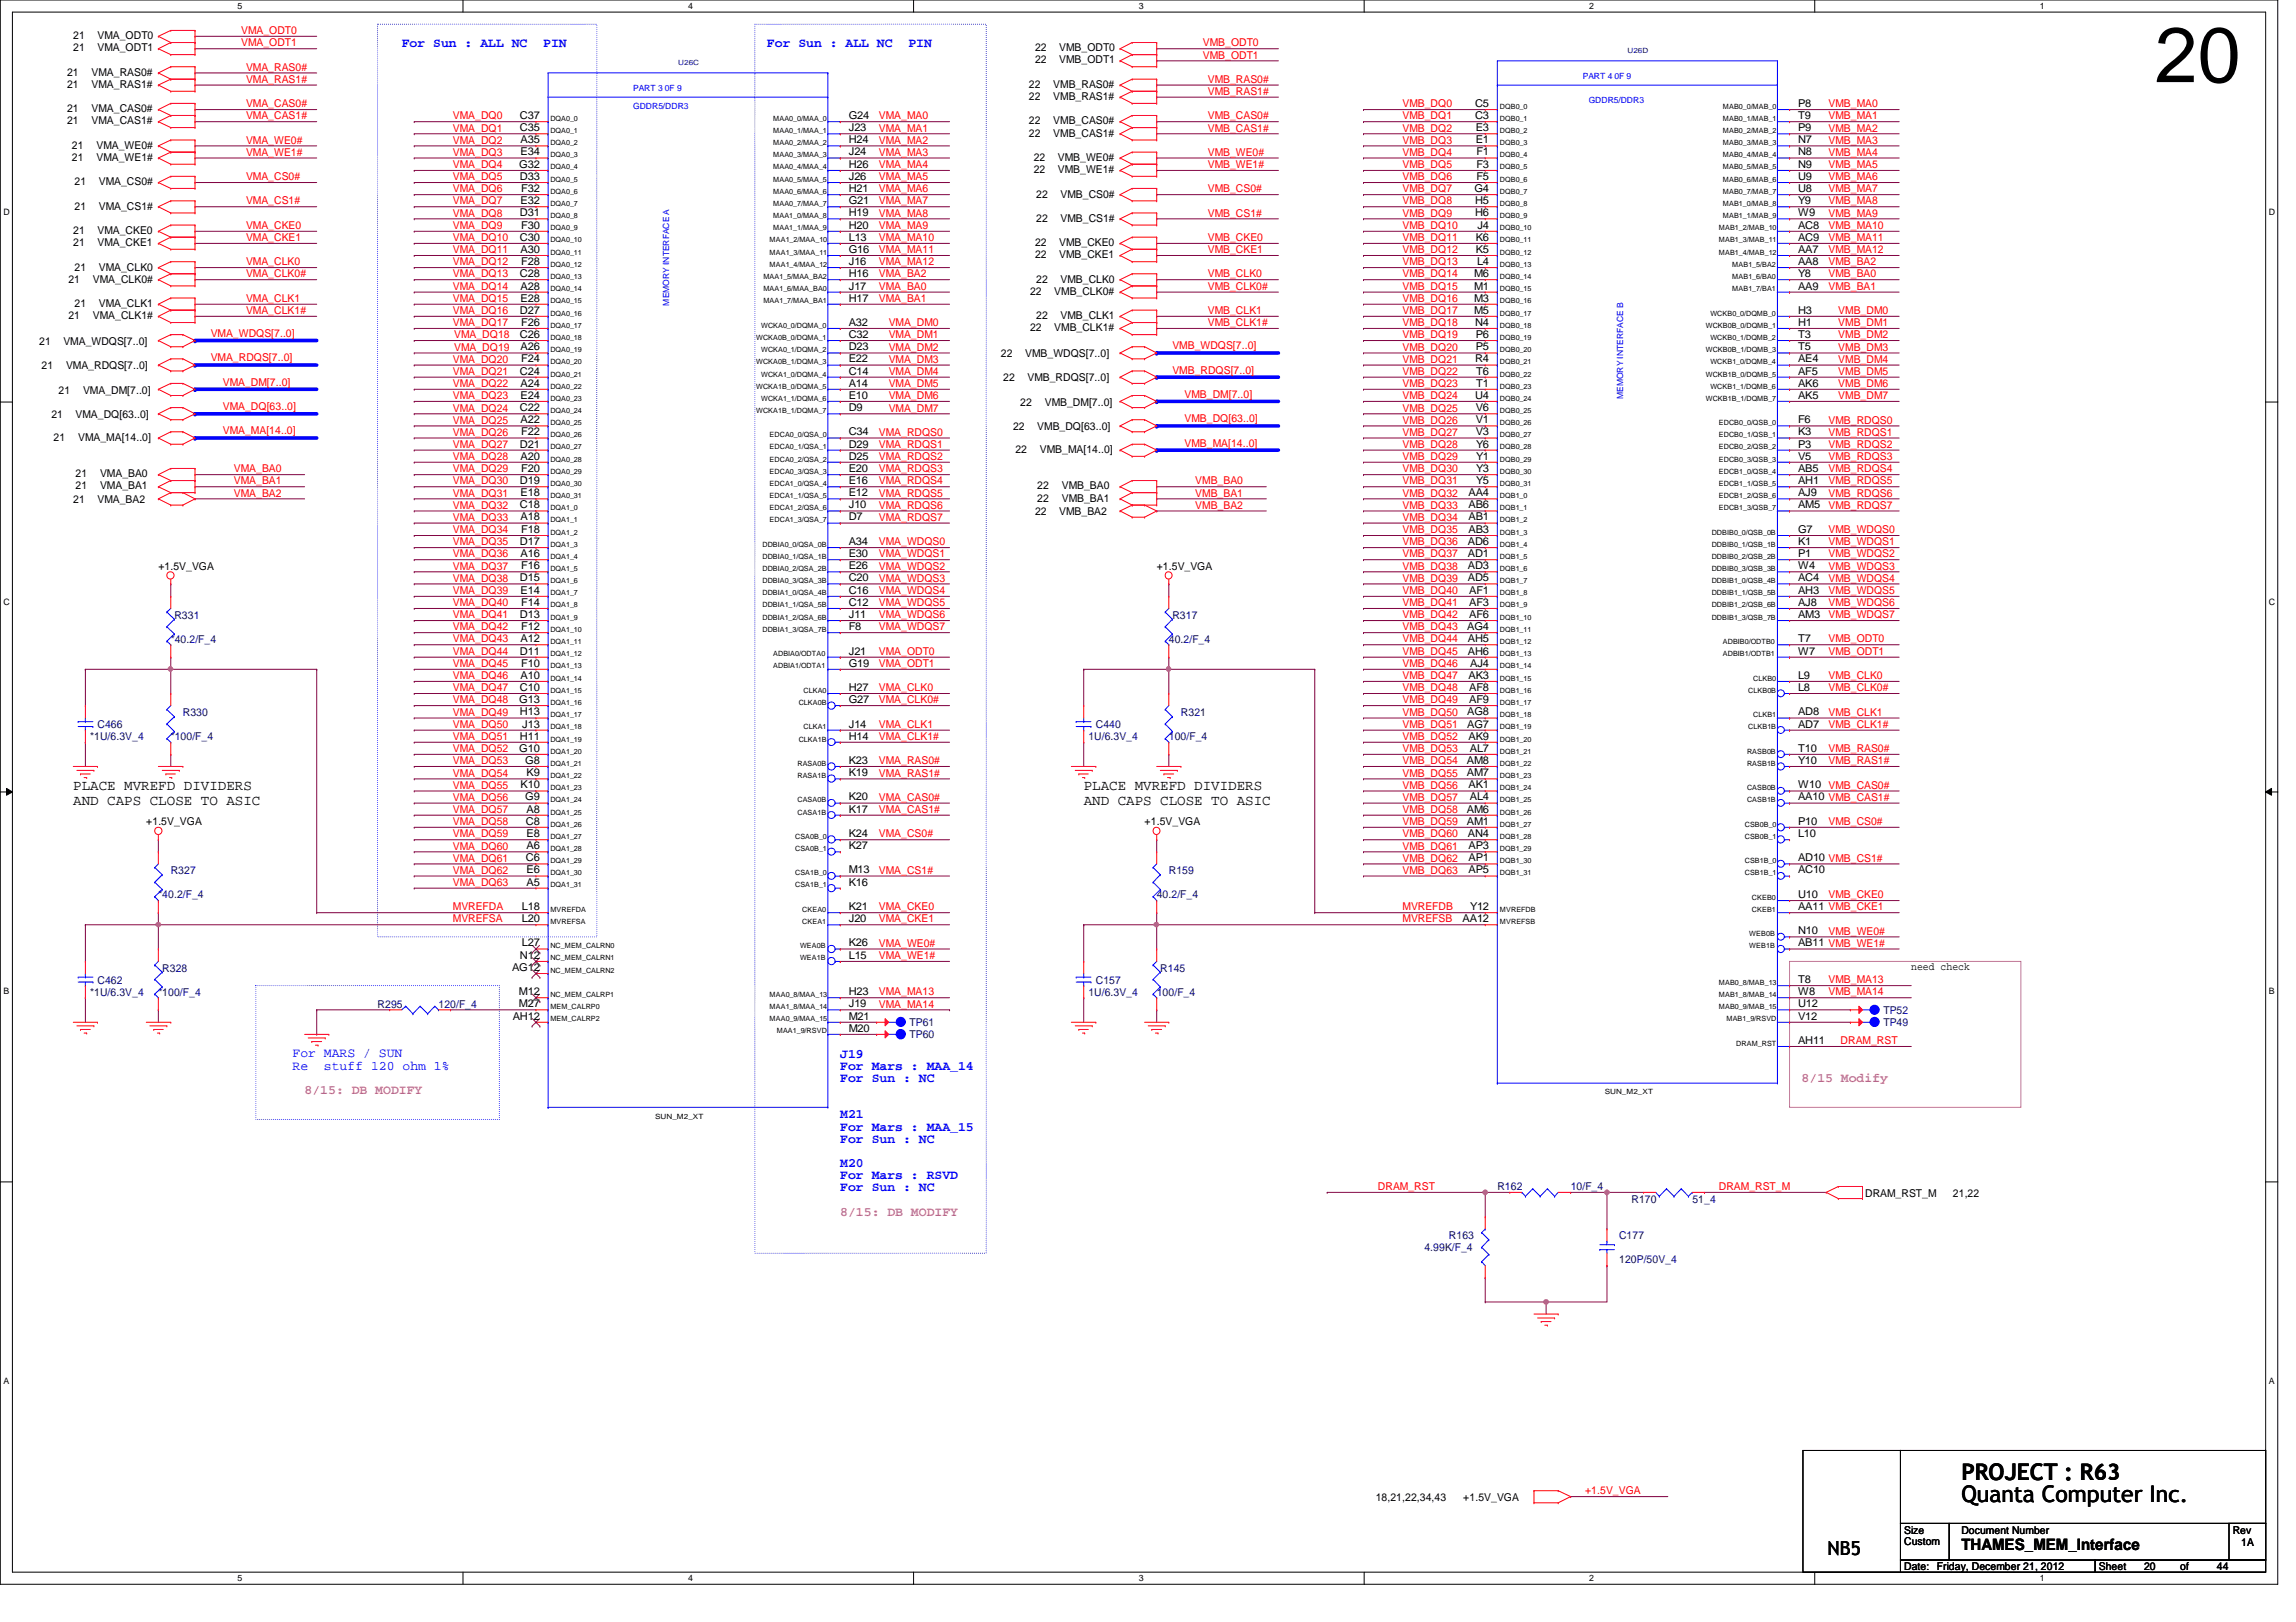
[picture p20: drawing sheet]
<svg xmlns="http://www.w3.org/2000/svg" width="297mm" height="210mm" viewBox="0 0 297 210" stroke-linecap="round" stroke-linejoin="round" font-family="sans-serif">
<defs><g id="words">
<text font-size="10.1" x="278.8" y="10.6">20</text>
<g font-size="3">
<text x="253.7" y="191.5">PROJECT : R63</text>
<text x="253.7" y="194.3">Quanta Computer Inc.</text>
</g>
<text font-size="2.5" x="236.4" y="201.2">NB5</text>
<text font-size="2" x="253.7" y="200.6">THAMES_MEM_Interface</text>
<g font-size="1.9">
<text x="9.5" y="104.1">AND CAPS CLOSE TO ASIC</text>
<text x="9.5" y="102.3">PLACE MVREFD DIVIDERS</text>
<text x="140.2" y="102.3">PLACE MVREFD DIVIDERS</text>
<text x="140.2" y="104.1">AND CAPS CLOSE TO ASIC</text>
</g>
<g font-size="1.7" fill="#00f">
<text x="52" y="6.1">For Sun : ALL NC</text>
<text x="70.3" y="6.1">PIN</text>
<text x="99.2" y="6.1">For Sun : ALL NC</text>
<text x="117.5" y="6.1">PIN</text>
<text x="37.8" y="136.7">For MARS / SUN</text>
<text x="108.7" y="136.9">J19</text>
<text x="37.8" y="138.4">Re</text>
<text x="41.9" y="138.4">stuff 120 ohm 1%</text>
<text x="108.7" y="138.4">For Mars : MAA_14</text>
<text x="108.7" y="140">For Sun : NC</text>
<text x="108.7" y="144.7">M21</text>
<text x="108.7" y="146.3">For Mars : MAA_15</text>
<text x="108.7" y="147.9">For Sun : NC</text>
<text x="108.7" y="151">M20</text>
<text x="108.7" y="154.2">For Sun : NC</text>
<text x="108.7" y="152.6">For Mars : RSVD</text>
</g>
<g font-size="1.7" fill="#f0f">
<text x="39.4" y="141.6">8/15: DB MODIFY</text>
<text x="233.1" y="140">8/15 Modify</text>
<text x="108.7" y="157.4">8/15: DB MODIFY</text>
</g>
<g font-size="1.4">
<text x="9.5" y="5.1">21</text>
<text x="12.6" y="5.1">VMA_ODT0</text>
<text x="8.7" y="9.8">21</text>
<text x="8.7" y="11.4">21</text>
<text x="9.5" y="6.6">21</text>
<text x="11.9" y="9.8">VMA_RAS0#</text>
<text x="11.9" y="11.4">VMA_RAS1#</text>
<text x="12.6" y="6.6">VMA_ODT1</text>
<text x="133.1" y="11.4">22</text>
<text x="133.9" y="6.6">22</text>
<text x="133.9" y="8.2">22</text>
<text x="136.3" y="11.4">VMB_RAS0#</text>
<text x="137" y="6.6">VMB_ODT0</text>
<text x="137" y="8.2">VMB_ODT1</text>
<text x="8.7" y="14.5">21</text>
<text x="8.7" y="16.1">21</text>
<text x="11.9" y="14.5">VMA_CAS0#</text>
<text x="11.9" y="16.1">VMA_CAS1#</text>
<text x="67.3" y="17">C35</text>
<text x="67.3" y="15.4">C37</text>
<text x="109.8" y="17">J23</text>
<text x="109.8" y="15.4">G24</text>
<text x="133.1" y="13">22</text>
<text x="133.1" y="16.1">22</text>
<text x="133.1" y="17.7">22</text>
<text x="136.3" y="13">VMB_RAS1#</text>
<text x="136.3" y="16.1">VMB_CAS0#</text>
<text x="136.3" y="17.7">VMB_CAS1#</text>
<text x="190.8" y="15.4">C3</text>
<text x="190.8" y="13.8">C5</text>
<text x="190.9" y="17">E3</text>
<text x="232.6" y="17">P9</text>
<text x="232.6" y="15.4">T9</text>
<text x="232.6" y="13.8">P8</text>
<text x="9.3" y="19.3">21</text>
<text x="9.3" y="20.8">21</text>
<text x="9.6" y="24">21</text>
<text x="12.5" y="19.3">VMA_WE0#</text>
<text x="12.5" y="20.8">VMA_WE1#</text>
<text x="12.8" y="24">VMA_CS0#</text>
<text x="67.2" y="21.7">G32</text>
<text x="67.3" y="23.3">D33</text>
<text x="67.3" y="20.1">E34</text>
<text x="67.3" y="18.5">A35</text>
<text x="109.8" y="23.3">J26</text>
<text x="109.8" y="21.7">H26</text>
<text x="109.8" y="20.1">J24</text>
<text x="109.8" y="18.5">H24</text>
<text x="133.7" y="20.8">22</text>
<text x="133.7" y="22.4">22</text>
<text x="136.9" y="20.8">VMB_WE0#</text>
<text x="136.9" y="22.4">VMB_WE1#</text>
<text x="190.9" y="18.5">E1</text>
<text x="191" y="23.3">F5</text>
<text x="191" y="21.7">F3</text>
<text x="191" y="20.1">F1</text>
<text x="232.6" y="23.3">U9</text>
<text x="232.6" y="21.7">N9</text>
<text x="232.6" y="20.1">N8</text>
<text x="232.6" y="18.5">N7</text>
<text x="9.6" y="27.1">21</text>
<text x="12.8" y="27.1">VMA_CS1#</text>
<text x="67.3" y="28">D31</text>
<text x="67.3" y="26.4">E32</text>
<text x="67.4" y="29.6">F30</text>
<text x="67.4" y="24.8">F32</text>
<text x="109.8" y="29.6">H20</text>
<text x="109.8" y="28">H19</text>
<text x="109.8" y="26.4">G21</text>
<text x="109.8" y="24.8">H21</text>
<text x="134.1" y="25.6">22</text>
<text x="134.1" y="28.7">22</text>
<text x="137.2" y="25.6">VMB_CS0#</text>
<text x="137.2" y="28.7">VMB_CS1#</text>
<text x="190.8" y="24.8">G4</text>
<text x="190.8" y="28">H6</text>
<text x="190.8" y="26.4">H5</text>
<text x="191.1" y="29.6">J4</text>
<text x="232.6" y="29.6">AC8</text>
<text x="232.6" y="28">W9</text>
<text x="232.6" y="26.4">Y9</text>
<text x="232.6" y="24.8">U8</text>
<text x="9.5" y="30.3">21</text>
<text x="9.5" y="31.8">21</text>
<text x="9.6" y="35">21</text>
<text x="12.6" y="30.3">VMA_CKE0</text>
<text x="12.6" y="31.8">VMA_CKE1</text>
<text x="12.8" y="35">VMA_CLK0</text>
<text x="67.3" y="35.9">C28</text>
<text x="67.3" y="31.2">C30</text>
<text x="67.3" y="32.7">A30</text>
<text x="67.4" y="34.3">F28</text>
<text x="109.8" y="35.9">H16</text>
<text x="109.8" y="34.3">J16</text>
<text x="109.8" y="32.7">G16</text>
<text x="109.8" y="31.2">L13</text>
<text x="133.9" y="31.8">22</text>
<text x="133.9" y="33.4">22</text>
<text x="137" y="31.8">VMB_CKE0</text>
<text x="137" y="33.4">VMB_CKE1</text>
<text x="190.7" y="35.9">M6</text>
<text x="190.9" y="32.7">K5</text>
<text x="190.9" y="31.2">K6</text>
<text x="191.1" y="34.3">L4</text>
<text x="232.6" y="35.9">Y8</text>
<text x="232.6" y="34.3">AA8</text>
<text x="232.6" y="32.7">AA7</text>
<text x="232.6" y="31.2">AC9</text>
<text x="8.8" y="36.6">21</text>
<text x="8.8" y="41.3">21</text>
<text x="9.6" y="39.7">21</text>
<text x="12" y="36.6">VMA_CLK0#</text>
<text x="12" y="41.3">VMA_CLK1#</text>
<text x="12.8" y="39.7">VMA_CLK1</text>
<text x="67.3" y="40.6">D27</text>
<text x="67.3" y="39">E28</text>
<text x="67.3" y="37.5">A28</text>
<text x="109.8" y="39">H17</text>
<text x="109.8" y="37.5">J17</text>
<text x="133.3" y="38.1">22</text>
<text x="134.1" y="36.6">22</text>
<text x="134.1" y="41.3">22</text>
<text x="136.4" y="38.1">VMB_CLK0#</text>
<text x="137.2" y="36.6">VMB_CLK0</text>
<text x="137.2" y="41.3">VMB_CLK1</text>
<text x="190.7" y="40.6">M5</text>
<text x="190.7" y="39">M3</text>
<text x="190.7" y="37.5">M1</text>
<text x="232.6" y="40.6">H3</text>
<text x="232.6" y="37.5">AA9</text>
<text x="5.1" y="44.6">21</text>
<text x="5.4" y="47.8">21</text>
<text x="8.2" y="44.6">VMA_WDQS[7..0]</text>
<text x="8.5" y="47.8">VMA_RDQS[7..0]</text>
<text x="67.3" y="43.7">C26</text>
<text x="67.3" y="45.3">A26</text>
<text x="67.4" y="46.9">F24</text>
<text x="67.4" y="42.2">F26</text>
<text x="109.8" y="46.9">E22</text>
<text x="109.8" y="45.3">D23</text>
<text x="109.8" y="43.7">C32</text>
<text x="109.8" y="42.2">A32</text>
<text x="129.5" y="46.2">22</text>
<text x="132.6" y="46.2">VMB_WDQS[7..0]</text>
<text x="133.3" y="42.9">22</text>
<text x="136.4" y="42.9">VMB_CLK1#</text>
<text x="190.8" y="46.9">R4</text>
<text x="190.8" y="42.2">N4</text>
<text x="190.9" y="45.3">P5</text>
<text x="190.9" y="43.7">P6</text>
<text x="232.6" y="46.9">AE4</text>
<text x="232.6" y="45.3">T5</text>
<text x="232.6" y="43.7">T3</text>
<text x="232.6" y="42.2">H1</text>
<text x="7.6" y="50.9">21</text>
<text x="10.7" y="50.9">VMA_DM[7..0]</text>
<text x="67.3" y="53.2">C22</text>
<text x="67.3" y="48.5">C24</text>
<text x="67.3" y="51.6">E24</text>
<text x="67.3" y="50">A24</text>
<text x="109.8" y="53.2">D9</text>
<text x="109.8" y="51.6">E10</text>
<text x="109.8" y="50">A14</text>
<text x="109.8" y="48.5">C14</text>
<text x="129.8" y="49.3">22</text>
<text x="132" y="52.5">22</text>
<text x="132.9" y="49.3">VMB_RDQS[7..0]</text>
<text x="135.2" y="52.5">VMB_DM[7..0]</text>
<text x="190.8" y="51.6">U4</text>
<text x="190.9" y="53.2">V6</text>
<text x="191" y="50">T1</text>
<text x="191" y="48.5">T6</text>
<text x="232.6" y="51.6">AK5</text>
<text x="232.6" y="50">AK6</text>
<text x="232.6" y="48.5">AF5</text>
<text x="6.6" y="54.1">21</text>
<text x="6.9" y="57.1">21</text>
<text x="9.8" y="54.1">VMA_DQ[63..0]</text>
<text x="10.1" y="57.1">VMA_MA[14..0]</text>
<text x="67.3" y="57.9">D21</text>
<text x="67.3" y="59.5">A20</text>
<text x="67.3" y="54.8">A22</text>
<text x="67.4" y="56.3">F22</text>
<text x="109.8" y="59.5">D25</text>
<text x="109.8" y="57.9">D29</text>
<text x="109.8" y="56.3">C34</text>
<text x="131.1" y="55.6">22</text>
<text x="131.4" y="58.6">22</text>
<text x="134.2" y="55.6">VMB_DQ[63..0]</text>
<text x="134.5" y="58.6">VMB_MA[14..0]</text>
<text x="190.9" y="56.3">V3</text>
<text x="190.9" y="54.8">V1</text>
<text x="191" y="59.5">Y1</text>
<text x="191" y="57.9">Y6</text>
<text x="232.6" y="59.5">V5</text>
<text x="232.6" y="57.9">P3</text>
<text x="232.6" y="56.3">K3</text>
<text x="232.6" y="54.8">F6</text>
<text x="9.5" y="65.1">21</text>
<text x="9.8" y="61.8">21</text>
<text x="9.8" y="63.3">21</text>
<text x="12.6" y="65.1">VMA_BA2</text>
<text x="13" y="61.8">VMA_BA0</text>
<text x="13" y="63.3">VMA_BA1</text>
<text x="67.3" y="65.8">C18</text>
<text x="67.3" y="62.7">D19</text>
<text x="67.3" y="64.2">E18</text>
<text x="67.4" y="61.1">F20</text>
<text x="109.8" y="65.8">J10</text>
<text x="109.8" y="64.2">E12</text>
<text x="109.8" y="62.7">E16</text>
<text x="109.8" y="61.1">E20</text>
<text x="134.2" y="63.3">22</text>
<text x="134.2" y="64.9">22</text>
<text x="137.4" y="63.3">VMB_BA0</text>
<text x="137.4" y="64.9">VMB_BA1</text>
<text x="190" y="65.8">AB6</text>
<text x="190" y="64.2">AA4</text>
<text x="191" y="62.7">Y5</text>
<text x="191" y="61.1">Y3</text>
<text x="232.6" y="65.8">AM5</text>
<text x="232.6" y="64.2">AJ9</text>
<text x="232.6" y="62.7">AH1</text>
<text x="232.6" y="61.1">AB5</text>
<text x="67.3" y="70.5">D17</text>
<text x="67.3" y="67.4">A18</text>
<text x="67.4" y="69">F18</text>
<text x="109.8" y="70.5">A34</text>
<text x="109.8" y="67.4">D7</text>
<text x="133.9" y="66.7">22</text>
<text x="137" y="66.7">VMB_BA2</text>
<text x="189.9" y="70.5">AD6</text>
<text x="190" y="69">AB3</text>
<text x="190" y="67.4">AB1</text>
<text x="232.6" y="70.5">K1</text>
<text x="232.6" y="69">G7</text>
<text x="20.5" y="73.7">+1.5V_VGA</text>
<text x="67.3" y="75.2">D15</text>
<text x="67.3" y="76.8">E14</text>
<text x="67.3" y="72.1">A16</text>
<text x="67.4" y="73.7">F16</text>
<text x="109.8" y="76.8">C16</text>
<text x="109.8" y="75.2">C20</text>
<text x="109.8" y="73.7">E26</text>
<text x="109.8" y="72.1">E30</text>
<text x="149.6" y="73.7">+1.5V_VGA</text>
<text x="189.9" y="75.2">AD5</text>
<text x="189.9" y="73.7">AD3</text>
<text x="189.9" y="72.1">AD1</text>
<text x="190.1" y="76.8">AF1</text>
<text x="232.6" y="76.8">AH3</text>
<text x="232.6" y="75.2">AC4</text>
<text x="232.6" y="73.7">W4</text>
<text x="232.6" y="72.1">P1</text>
<text x="67.3" y="80">D13</text>
<text x="67.3" y="83.1">A12</text>
<text x="67.4" y="81.5">F12</text>
<text x="67.4" y="78.4">F14</text>
<text x="109.8" y="81.5">F8</text>
<text x="109.8" y="80">J11</text>
<text x="109.8" y="78.4">C12</text>
<text x="189.8" y="81.5">AG4</text>
<text x="189.9" y="83.1">AH5</text>
<text x="190.1" y="80">AF6</text>
<text x="190.1" y="78.4">AF3</text>
<text x="232.6" y="83.1">T7</text>
<text x="232.6" y="80">AM3</text>
<text x="232.6" y="78.4">AJ8</text>
<text x="67.3" y="89.4">C10</text>
<text x="67.3" y="84.7">D11</text>
<text x="67.3" y="87.8">A10</text>
<text x="67.4" y="86.3">F10</text>
<text x="109.8" y="89.4">H27</text>
<text x="109.8" y="86.3">G19</text>
<text x="109.8" y="84.7">J21</text>
<text x="189.9" y="84.7">AH6</text>
<text x="190" y="87.8">AK3</text>
<text x="190.1" y="89.4">AF8</text>
<text x="190.2" y="86.3">AJ4</text>
<text x="232.6" y="89.4">L8</text>
<text x="232.6" y="87.8">L9</text>
<text x="232.6" y="84.7">W7</text>
<text x="67.2" y="91">G13</text>
<text x="67.3" y="95.7">H11</text>
<text x="67.3" y="92.6">H13</text>
<text x="67.6" y="94.1">J13</text>
<text x="109.8" y="95.7">H14</text>
<text x="109.8" y="94.1">J14</text>
<text x="109.8" y="91">G27</text>
<text x="189.8" y="94.1">AG7</text>
<text x="189.8" y="92.6">AG8</text>
<text x="190" y="95.7">AK9</text>
<text x="190.1" y="91">AF9</text>
<text x="232.6" y="94.1">AD7</text>
<text x="232.6" y="92.6">AD8</text>
<text x="67.2" y="97.3">G10</text>
<text x="67.9" y="98.8">G8</text>
<text x="68.1" y="100.5">K9</text>
<text x="109.8" y="100.5">K19</text>
<text x="109.8" y="98.8">K23</text>
<text x="189.8" y="100.5">AM7</text>
<text x="189.8" y="98.8">AM8</text>
<text x="190.2" y="97.3">AL7</text>
<text x="232.6" y="98.8">Y10</text>
<text x="232.6" y="97.3">T10</text>
<text x="18.9" y="106.8">+1.5V_VGA</text>
<text x="67.3" y="102">K10</text>
<text x="67.9" y="103.6">G9</text>
<text x="68" y="106.7">C8</text>
<text x="68.1" y="105.2">A8</text>
<text x="109.8" y="105.2">K17</text>
<text x="109.8" y="103.6">K20</text>
<text x="148.1" y="106.8">+1.5V_VGA</text>
<text x="189.8" y="106.7">AM1</text>
<text x="189.8" y="105.2">AM6</text>
<text x="190" y="102">AK1</text>
<text x="190.2" y="103.6">AL4</text>
<text x="232.6" y="106.7">P10</text>
<text x="232.6" y="103.6">AA10 VMB_CAS1#</text>
<text x="232.6" y="102">W10 VMB_CAS0#</text>
<text x="68" y="111.5">C6</text>
<text x="68.1" y="113">E6</text>
<text x="68.1" y="109.9">A6</text>
<text x="68.1" y="108.3">E8</text>
<text x="109.8" y="113">M13</text>
<text x="109.8" y="109.9">K27</text>
<text x="109.8" y="108.3">K24</text>
<text x="189.9" y="108.3">AN4</text>
<text x="190" y="113">AP5</text>
<text x="190" y="111.5">AP1</text>
<text x="190" y="109.9">AP3</text>
<text x="232.6" y="113">AC10</text>
<text x="232.6" y="111.5">AD10 VMB_CS1#</text>
<text x="232.6" y="108.3">L10</text>
<text x="67.5" y="119.3">L20</text>
<text x="67.5" y="117.8">L18</text>
<text x="68.1" y="114.6">A5</text>
<text x="109.8" y="119.3">J20</text>
<text x="109.8" y="117.8">K21</text>
<text x="109.8" y="114.6">K16</text>
<text x="189.2" y="119.3">AA12</text>
<text x="190.2" y="117.8">Y12</text>
<text x="232.6" y="117.8">AA11 VMB_CKE1</text>
<text x="232.6" y="116.2">U10</text>
<text x="66.2" y="125.6">AG12</text>
<text x="67.3" y="124.1">N12</text>
<text x="67.5" y="122.5">L27</text>
<text x="109.8" y="124.1">L15</text>
<text x="109.8" y="122.5">K26</text>
<text x="232.6" y="122.5">AB11 VMB_WE1#</text>
<text x="232.6" y="120.9">N10</text>
<text x="247.3" y="125.6">need check</text>
<text x="66.3" y="132">AH12</text>
<text x="67.1" y="130.3">M27</text>
<text x="67.1" y="128.8">M12</text>
<text x="109.8" y="132">M21</text>
<text x="109.8" y="130.3">J19</text>
<text x="109.8" y="128.8">H23</text>
<text x="232.6" y="132">V12</text>
<text x="232.6" y="130.3">U12</text>
<text x="232.6" y="128.8">W8</text>
<text x="232.6" y="127.2">T8</text>
<text x="109.8" y="133.5">M20</text>
<text x="232.6" y="135.1">AH11</text>
<text x="241.3" y="154.9">DRAM_RST_M</text>
<text x="252.7" y="154.9">21,22</text>
<text x="178" y="194.2">18,21,22,34,43</text>
<text x="189.3" y="194.2">+1.5V_VGA</text>
<text x="246.3" y="198.5">Size</text>
<text x="246.3" y="203.2">Date:</text>
<text x="246.3" y="199.9">Custom</text>
<text x="250.6" y="203.2">Friday, December 21, 2012</text>
<text x="253.8" y="198.5">Document Number</text>
<text x="271.5" y="203.2">Sheet</text>
<text x="277.4" y="203.2">20</text>
<text x="282.1" y="203.2">of</text>
<text x="286.8" y="203.2">44</text>
<text x="288.8" y="198.5">Rev</text>
<text x="289.9" y="200">1A</text>
</g>
<g font-size="1.4" fill="#f00">
<text x="31.2" y="4.4">VMA_ODT0</text>
<text x="31.2" y="6">VMA_ODT1</text>
<text x="31.8" y="9.1">VMA_RAS0#</text>
<text x="31.8" y="10.7">VMA_RAS1#</text>
<text x="155.6" y="7.6">VMB_ODT1</text>
<text x="155.6" y="6">VMB_ODT0</text>
<text x="156.2" y="10.7">VMB_RAS0#</text>
<text x="31.8" y="15.5">VMA_CAS1#</text>
<text x="31.8" y="13.9">VMA_CAS0#</text>
<text x="58.6" y="15.5">VMA_DQ0</text>
<text x="58.6" y="17">VMA_DQ1</text>
<text x="113.7" y="15.5">VMA_MA0</text>
<text x="113.7" y="17">VMA_MA1</text>
<text x="156.2" y="17">VMB_CAS1#</text>
<text x="156.2" y="12.3">VMB_RAS1#</text>
<text x="156.2" y="15.5">VMB_CAS0#</text>
<text x="181.4" y="13.9">VMB_DQ0</text>
<text x="181.4" y="15.5">VMB_DQ1</text>
<text x="181.4" y="17">VMB_DQ2</text>
<text x="236.6" y="13.9">VMB_MA0</text>
<text x="236.6" y="15.5">VMB_MA1</text>
<text x="236.6" y="17">VMB_MA2</text>
<text x="31.8" y="20.2">VMA_WE1#</text>
<text x="31.8" y="18.6">VMA_WE0#</text>
<text x="31.8" y="23.3">VMA_CS0#</text>
<text x="58.6" y="18.6">VMA_DQ2</text>
<text x="58.6" y="20.2">VMA_DQ3</text>
<text x="58.6" y="23.3">VMA_DQ5</text>
<text x="58.6" y="21.8">VMA_DQ4</text>
<text x="113.7" y="18.6">VMA_MA2</text>
<text x="113.7" y="20.2">VMA_MA3</text>
<text x="113.7" y="21.8">VMA_MA4</text>
<text x="113.7" y="23.3">VMA_MA5</text>
<text x="156.2" y="21.8">VMB_WE1#</text>
<text x="156.2" y="20.2">VMB_WE0#</text>
<text x="181.4" y="18.6">VMB_DQ3</text>
<text x="181.4" y="20.2">VMB_DQ4</text>
<text x="181.4" y="21.8">VMB_DQ5</text>
<text x="181.4" y="23.3">VMB_DQ6</text>
<text x="236.6" y="18.6">VMB_MA3</text>
<text x="236.6" y="20.2">VMB_MA4</text>
<text x="236.6" y="21.8">VMB_MA5</text>
<text x="236.6" y="23.3">VMB_MA6</text>
<text x="31.8" y="26.5">VMA_CS1#</text>
<text x="31.8" y="29.6">VMA_CKE0</text>
<text x="58.6" y="29.6">VMA_DQ9</text>
<text x="58.6" y="28">VMA_DQ8</text>
<text x="58.6" y="26.5">VMA_DQ7</text>
<text x="58.6" y="24.9">VMA_DQ6</text>
<text x="113.7" y="24.9">VMA_MA6</text>
<text x="113.7" y="26.5">VMA_MA7</text>
<text x="113.7" y="28">VMA_MA8</text>
<text x="113.7" y="29.6">VMA_MA9</text>
<text x="156.2" y="28">VMB_CS1#</text>
<text x="156.2" y="24.9">VMB_CS0#</text>
<text x="181.4" y="24.9">VMB_DQ7</text>
<text x="181.4" y="26.5">VMB_DQ8</text>
<text x="181.4" y="28">VMB_DQ9</text>
<text x="181.4" y="29.6">VMB_DQ10</text>
<text x="236.6" y="24.9">VMB_MA7</text>
<text x="236.6" y="26.5">VMB_MA8</text>
<text x="236.6" y="28">VMB_MA9</text>
<text x="236.6" y="29.6">VMB_MA10</text>
<text x="31.8" y="34.3">VMA_CLK0</text>
<text x="31.8" y="35.9">VMA_CLK0#</text>
<text x="31.8" y="31.2">VMA_CKE1</text>
<text x="58.6" y="35.9">VMA_DQ13</text>
<text x="58.6" y="34.3">VMA_DQ12</text>
<text x="58.6" y="32.8">VMA_DQ11</text>
<text x="58.6" y="31.2">VMA_DQ10</text>
<text x="113.7" y="35.9">VMA_BA2</text>
<text x="113.7" y="31.2">VMA_MA10</text>
<text x="113.7" y="32.8">VMA_MA11</text>
<text x="113.7" y="34.3">VMA_MA12</text>
<text x="156.2" y="35.9">VMB_CLK0</text>
<text x="156.2" y="31.2">VMB_CKE0</text>
<text x="156.2" y="32.8">VMB_CKE1</text>
<text x="181.4" y="31.2">VMB_DQ11</text>
<text x="181.4" y="32.8">VMB_DQ12</text>
<text x="181.4" y="34.3">VMB_DQ13</text>
<text x="181.4" y="35.9">VMB_DQ14</text>
<text x="236.6" y="31.2">VMB_MA11</text>
<text x="236.6" y="32.8">VMB_MA12</text>
<text x="236.6" y="34.3">VMB_BA2</text>
<text x="236.6" y="35.9">VMB_BA0</text>
<text x="31.8" y="39.1">VMA_CLK1</text>
<text x="31.8" y="40.6">VMA_CLK1#</text>
<text x="58.6" y="39.1">VMA_DQ15</text>
<text x="58.6" y="40.6">VMA_DQ16</text>
<text x="58.6" y="37.5">VMA_DQ14</text>
<text x="113.7" y="39.1">VMA_BA1</text>
<text x="113.7" y="37.5">VMA_BA0</text>
<text x="156.2" y="37.5">VMB_CLK0#</text>
<text x="156.2" y="40.6">VMB_CLK1</text>
<text x="181.4" y="37.5">VMB_DQ15</text>
<text x="181.4" y="39.1">VMB_DQ16</text>
<text x="181.4" y="40.6">VMB_DQ17</text>
<text x="236.6" y="37.5">VMB_BA1</text>
<text x="237.8" y="40.6">VMB_DM0</text>
<text x="27.3" y="43.6">VMA_WDQS[7..0]</text>
<text x="27.3" y="46.8">VMA_RDQS[7..0]</text>
<text x="58.6" y="46.9">VMA_DQ20</text>
<text x="58.6" y="42.2">VMA_DQ17</text>
<text x="58.8" y="43.8">VMA_DQ18</text>
<text x="58.8" y="45.4">VMA_DQ19</text>
<text x="115" y="43.8">VMA_DM1</text>
<text x="115" y="46.9">VMA_DM3</text>
<text x="115" y="45.4">VMA_DM2</text>
<text x="115" y="42.2">VMA_DM0</text>
<text x="151.7" y="45.2">VMB_WDQS[7..0]</text>
<text x="156.2" y="42.2">VMB_CLK1#</text>
<text x="181.4" y="42.2">VMB_DQ18</text>
<text x="181.4" y="43.8">VMB_DQ19</text>
<text x="181.4" y="45.4">VMB_DQ20</text>
<text x="181.4" y="46.9">VMB_DQ21</text>
<text x="237.8" y="42.2">VMB_DM1</text>
<text x="237.8" y="43.8">VMB_DM2</text>
<text x="237.8" y="45.4">VMB_DM3</text>
<text x="237.8" y="46.9">VMB_DM4</text>
<text x="28.8" y="53.1">VMA_DQ[63..0]</text>
<text x="28.8" y="49.9">VMA_DM[7..0]</text>
<text x="58.6" y="50.1">VMA_DQ22</text>
<text x="58.6" y="53.3">VMA_DQ24</text>
<text x="58.6" y="51.6">VMA_DQ23</text>
<text x="58.6" y="48.5">VMA_DQ21</text>
<text x="115" y="50.1">VMA_DM5</text>
<text x="115" y="48.5">VMA_DM4</text>
<text x="115" y="51.6">VMA_DM6</text>
<text x="115" y="53.3">VMA_DM7</text>
<text x="151.7" y="48.3">VMB_RDQS[7..0]</text>
<text x="153.2" y="51.5">VMB_DM[7..0]</text>
<text x="181.4" y="48.5">VMB_DQ22</text>
<text x="181.4" y="50.1">VMB_DQ23</text>
<text x="181.4" y="51.6">VMB_DQ24</text>
<text x="181.4" y="53.3">VMB_DQ25</text>
<text x="237.8" y="48.5">VMB_DM5</text>
<text x="237.8" y="50.1">VMB_DM6</text>
<text x="237.8" y="51.6">VMB_DM7</text>
<text x="28.8" y="56.2">VMA_MA[14..0]</text>
<text x="58.6" y="59.5">VMA_DQ28</text>
<text x="58.6" y="58">VMA_DQ27</text>
<text x="58.6" y="54.8">VMA_DQ25</text>
<text x="58.6" y="56.4">VMA_DQ26</text>
<text x="113.7" y="56.4">VMA_RDQS0</text>
<text x="113.7" y="58">VMA_RDQS1</text>
<text x="113.7" y="59.5">VMA_RDQS2</text>
<text x="153.2" y="54.7">VMB_DQ[63..0]</text>
<text x="153.2" y="57.8">VMB_MA[14..0]</text>
<text x="181.4" y="54.8">VMB_DQ26</text>
<text x="181.4" y="56.4">VMB_DQ27</text>
<text x="181.4" y="58">VMB_DQ28</text>
<text x="181.4" y="59.5">VMB_DQ29</text>
<text x="236.6" y="54.8">VMB_RDQS0</text>
<text x="236.6" y="56.4">VMB_RDQS1</text>
<text x="236.6" y="58">VMB_RDQS2</text>
<text x="236.6" y="59.5">VMB_RDQS3</text>
<text x="30.3" y="62.7">VMA_BA1</text>
<text x="30.3" y="61.1">VMA_BA0</text>
<text x="30.3" y="64.3">VMA_BA2</text>
<text x="58.6" y="64.3">VMA_DQ31</text>
<text x="58.6" y="62.7">VMA_DQ30</text>
<text x="58.6" y="65.8">VMA_DQ32</text>
<text x="58.6" y="61.1">VMA_DQ29</text>
<text x="113.7" y="65.8">VMA_RDQS6</text>
<text x="113.7" y="61.1">VMA_RDQS3</text>
<text x="113.7" y="64.3">VMA_RDQS5</text>
<text x="113.7" y="62.7">VMA_RDQS4</text>
<text x="154.6" y="65.8">VMB_BA2</text>
<text x="154.6" y="64.3">VMB_BA1</text>
<text x="154.6" y="62.7">VMB_BA0</text>
<text x="181.4" y="61.1">VMB_DQ30</text>
<text x="181.4" y="62.7">VMB_DQ31</text>
<text x="181.4" y="64.3">VMB_DQ32</text>
<text x="181.4" y="65.8">VMB_DQ33</text>
<text x="236.6" y="61.1">VMB_RDQS4</text>
<text x="236.6" y="62.7">VMB_RDQS5</text>
<text x="236.6" y="64.3">VMB_RDQS6</text>
<text x="236.6" y="65.8">VMB_RDQS7</text>
<text x="58.6" y="69">VMA_DQ34</text>
<text x="58.6" y="70.6">VMA_DQ35</text>
<text x="58.6" y="67.4">VMA_DQ33</text>
<text x="113.7" y="70.6">VMA_WDQS0</text>
<text x="113.7" y="67.4">VMA_RDQS7</text>
<text x="181.4" y="67.4">VMB_DQ34</text>
<text x="181.4" y="69">VMB_DQ35</text>
<text x="181.4" y="70.6">VMB_DQ36</text>
<text x="236.6" y="69">VMB_WDQS0</text>
<text x="236.6" y="70.6">VMB_WDQS1</text>
<text x="58.6" y="75.3">VMA_DQ38</text>
<text x="58.6" y="72.1">VMA_DQ36</text>
<text x="58.6" y="76.9">VMA_DQ39</text>
<text x="58.6" y="73.7">VMA_DQ37</text>
<text x="113.7" y="76.9">VMA_WDQS4</text>
<text x="113.7" y="73.7">VMA_WDQS2</text>
<text x="113.7" y="72.1">VMA_WDQS1</text>
<text x="113.7" y="75.3">VMA_WDQS3</text>
<text x="181.4" y="72.1">VMB_DQ37</text>
<text x="181.4" y="73.7">VMB_DQ38</text>
<text x="181.4" y="75.3">VMB_DQ39</text>
<text x="181.4" y="76.9">VMB_DQ40</text>
<text x="236.6" y="72.1">VMB_WDQS2</text>
<text x="236.6" y="73.7">VMB_WDQS3</text>
<text x="236.6" y="75.3">VMB_WDQS4</text>
<text x="236.6" y="76.9">VMB_WDQS5</text>
<text x="58.6" y="81.6">VMA_DQ42</text>
<text x="58.6" y="78.4">VMA_DQ40</text>
<text x="58.6" y="83.1">VMA_DQ43</text>
<text x="58.6" y="80">VMA_DQ41</text>
<text x="113.7" y="78.4">VMA_WDQS5</text>
<text x="113.7" y="81.6">VMA_WDQS7</text>
<text x="113.7" y="80">VMA_WDQS6</text>
<text x="181.4" y="78.4">VMB_DQ41</text>
<text x="181.4" y="80">VMB_DQ42</text>
<text x="181.4" y="81.6">VMB_DQ43</text>
<text x="181.4" y="83.1">VMB_DQ44</text>
<text x="236.6" y="78.4">VMB_WDQS6</text>
<text x="236.6" y="80">VMB_WDQS7</text>
<text x="236.6" y="83.1">VMB_ODT0</text>
<text x="58.6" y="84.8">VMA_DQ44</text>
<text x="58.6" y="89.5">VMA_DQ47</text>
<text x="58.6" y="86.3">VMA_DQ45</text>
<text x="58.6" y="87.9">VMA_DQ46</text>
<text x="113.7" y="86.3">VMA_ODT1</text>
<text x="113.7" y="84.8">VMA_ODT0</text>
<text x="113.7" y="89.5">VMA_CLK0</text>
<text x="181.4" y="84.8">VMB_DQ45</text>
<text x="181.4" y="86.3">VMB_DQ46</text>
<text x="181.4" y="87.9">VMB_DQ47</text>
<text x="181.4" y="89.5">VMB_DQ48</text>
<text x="236.6" y="89.5">VMB_CLK0#</text>
<text x="236.6" y="84.8">VMB_ODT1</text>
<text x="236.6" y="87.9">VMB_CLK0</text>
<text x="58.6" y="95.8">VMA_DQ51</text>
<text x="58.6" y="91">VMA_DQ48</text>
<text x="58.6" y="92.6">VMA_DQ49</text>
<text x="58.6" y="94.2">VMA_DQ50</text>
<text x="113.7" y="91">VMA_CLK0#</text>
<text x="113.7" y="95.8">VMA_CLK1#</text>
<text x="113.7" y="94.2">VMA_CLK1</text>
<text x="181.4" y="91">VMB_DQ49</text>
<text x="181.4" y="92.6">VMB_DQ50</text>
<text x="181.4" y="94.2">VMB_DQ51</text>
<text x="181.4" y="95.8">VMB_DQ52</text>
<text x="236.6" y="94.2">VMB_CLK1#</text>
<text x="236.6" y="92.6">VMB_CLK1</text>
<text x="58.6" y="98.9">VMA_DQ53</text>
<text x="58.6" y="100.5">VMA_DQ54</text>
<text x="58.6" y="97.3">VMA_DQ52</text>
<text x="113.7" y="100.5">VMA_RAS1#</text>
<text x="113.7" y="98.9">VMA_RAS0#</text>
<text x="181.4" y="97.3">VMB_DQ53</text>
<text x="181.4" y="98.9">VMB_DQ54</text>
<text x="181.4" y="100.5">VMB_DQ55</text>
<text x="236.6" y="98.9">VMB_RAS1#</text>
<text x="236.6" y="97.3">VMB_RAS0#</text>
<text x="58.6" y="105.2">VMA_DQ57</text>
<text x="58.6" y="106.8">VMA_DQ58</text>
<text x="58.6" y="103.6">VMA_DQ56</text>
<text x="58.6" y="102.1">VMA_DQ55</text>
<text x="113.7" y="105.2">VMA_CAS1#</text>
<text x="113.7" y="103.6">VMA_CAS0#</text>
<text x="181.4" y="102.1">VMB_DQ56</text>
<text x="181.4" y="103.6">VMB_DQ57</text>
<text x="181.4" y="105.2">VMB_DQ58</text>
<text x="181.4" y="106.8">VMB_DQ59</text>
<text x="236.6" y="106.8">VMB_CS0#</text>
<text x="58.6" y="113.1">VMA_DQ62</text>
<text x="58.6" y="108.4">VMA_DQ59</text>
<text x="58.6" y="109.9">VMA_DQ60</text>
<text x="58.6" y="111.5">VMA_DQ61</text>
<text x="113.7" y="113.1">VMA_CS1#</text>
<text x="113.7" y="108.4">VMA_CS0#</text>
<text x="181.4" y="108.4">VMB_DQ60</text>
<text x="181.4" y="109.9">VMB_DQ61</text>
<text x="181.4" y="111.5">VMB_DQ62</text>
<text x="181.4" y="113.1">VMB_DQ63</text>
<text x="58.6" y="119.4">MVREFSA</text>
<text x="58.6" y="114.6">VMA_DQ63</text>
<text x="58.6" y="117.8">MVREFDA</text>
<text x="113.7" y="117.8">VMA_CKE0</text>
<text x="113.7" y="119.4">VMA_CKE1</text>
<text x="181.4" y="119.4">MVREFSB</text>
<text x="181.4" y="117.8">MVREFDB</text>
<text x="236.6" y="116.2">VMB_CKE0</text>
<text x="113.7" y="124.1">VMA_WE1#</text>
<text x="113.7" y="122.5">VMA_WE0#</text>
<text x="236.6" y="120.9">VMB_WE0#</text>
<text x="113.7" y="128.8">VMA_MA13</text>
<text x="113.7" y="130.4">VMA_MA14</text>
<text x="236.6" y="127.3">VMB_MA13</text>
<text x="236.6" y="128.8">VMB_MA14</text>
<text x="238.1" y="135.1">DRAM_RST</text>
<text x="178.3" y="154">DRAM_RST</text>
<text x="222.4" y="154">DRAM_RST_M</text>
<text x="205.1" y="193.4">+1.5V_VGA</text>
</g>
<g font-size="1.4" fill="#000080">
<text x="22.1" y="83.2">*40.2/F_4</text>
<text x="22.6" y="80.1">R331</text>
<text x="151.2" y="83.2">40.2/F_4</text>
<text x="151.7" y="80.1">R317</text>
<text x="11.7" y="95.8">*1U/6.3V_4</text>
<text x="12.6" y="94.2">C466</text>
<text x="22.1" y="95.8">*100/F_4</text>
<text x="23.7" y="92.6">R330</text>
<text x="140.8" y="95.8">1U/6.3V_4</text>
<text x="141.8" y="94.2">C440</text>
<text x="151.2" y="95.8">100/F_4</text>
<text x="152.8" y="92.6">R321</text>
<text x="22.1" y="113.1">R327</text>
<text x="151.2" y="113.1">R159</text>
<text x="20.5" y="116.2">*40.2/F_4</text>
<text x="149.7" y="116.2">40.2/F_4</text>
<text x="21" y="125.7">R328</text>
<text x="150.1" y="125.7">R145</text>
<text x="11.7" y="128.9">*1U/6.3V_4</text>
<text x="12.6" y="127.3">C462</text>
<text x="20.5" y="128.9">*100/F_4</text>
<text x="48.8" y="130.4">R295</text>
<text x="56.7" y="130.4">120/F_4</text>
<text x="140.8" y="128.9">1U/6.3V_4</text>
<text x="141.8" y="127.3">C157</text>
<text x="149.7" y="128.9">100/F_4</text>
<text x="243.7" y="131.2">TP52</text>
<text x="117.7" y="132.8">TP61</text>
<text x="117.7" y="134.4">TP60</text>
<text x="243.7" y="132.8">TP49</text>
<text x="193.7" y="154.1">R162</text>
<text x="203.2" y="154.1">10/F_4</text>
<text x="211.1" y="155.6">R170</text>
<text x="219" y="155.6">51_4</text>
<text x="184.3" y="161.9">4.99K/F_4</text>
<text x="187.4" y="160.4">R163</text>
<text x="209.5" y="160.4">C177</text>
<text x="209.5" y="163.5">120P/50V_4</text>
</g>
<g font-size="1.1">
<text x="30.7" y="1.1">5</text>
<text x="89" y="1.1">4</text>
<text x="147.3" y="1.1">3</text>
<text x="205.6" y="1.1">2</text>
<text x="263.9" y="1.1">1</text>
<text x=".5" y="27.8">D</text>
<text x="293.5" y="27.8">D</text>
<text x=".5" y="78.2">C</text>
<text x="293.5" y="78.2">C</text>
<text x=".5" y="128.7">B</text>
<text x="293.5" y="128.7">B</text>
<text x=".5" y="179.2">A</text>
<text x="293.5" y="179.2">A</text>
<text x="30.7" y="204.6">5</text>
<text x="89" y="204.6">4</text>
<text x="147.3" y="204.6">3</text>
<text x="205.6" y="204.6">2</text>
<text x="263.9" y="204.6">1</text>
</g>
<g font-size="1.1" fill="#00f">
<text x="81.9" y="11.8">PART 3 0F 9</text>
<text x="204.8" y="10.2">PART 4 0F 9</text>
<text x="81.9" y="14.1">GDDR5/DDR3</text>
<text x="205.5" y="13.3">GDDR5/DDR3</text>
<text x="86.6" y="39.5" transform="rotate(-90 86.6 39.5)">MEMORY INTERFACE A</text>
<text x="210" y="51.6" transform="rotate(-90 210 51.6)">MEMORY INTERFACE B</text>
</g>
<g font-size=".9" fill="#000080">
<text x="87.8" y="8.4">U26C</text>
<text x="210.6" y="6.8">U26D</text>
</g>
<g font-size=".9">
<text x="71.2" y="17.2">DQA0_1</text>
<text x="71.2" y="15.6">DQA0_0</text>
<text x="100" y="17.2">MAA0_1/MAA_1</text>
<text x="100" y="15.6">MAA0_0/MAA_0</text>
<text x="194.1" y="17.2">DQB0_2</text>
<text x="194.1" y="15.6">DQB0_1</text>
<text x="194.1" y="14.1">DQB0_0</text>
<text x="222.9" y="17.2">MAB0_2/MAB_2</text>
<text x="222.9" y="15.6">MAB0_1/MAB_1</text>
<text x="222.9" y="14.1">MAB0_0/MAB_0</text>
<text x="71.2" y="23.5">DQA0_5</text>
<text x="71.2" y="21.9">DQA0_4</text>
<text x="71.2" y="20.4">DQA0_3</text>
<text x="71.2" y="18.8">DQA0_2</text>
<text x="100" y="23.5">MAA0_5/MAA_5</text>
<text x="100" y="21.9">MAA0_4/MAA_4</text>
<text x="100" y="20.4">MAA0_3/MAA_3</text>
<text x="100" y="18.8">MAA0_2/MAA_2</text>
<text x="194.1" y="23.5">DQB0_6</text>
<text x="194.1" y="21.9">DQB0_5</text>
<text x="194.1" y="20.4">DQB0_4</text>
<text x="194.1" y="18.8">DQB0_3</text>
<text x="222.9" y="23.5">MAB0_6/MAB_6</text>
<text x="222.9" y="21.9">MAB0_5/MAB_5</text>
<text x="222.9" y="20.4">MAB0_4/MAB_4</text>
<text x="222.9" y="18.8">MAB0_3/MAB_3</text>
<text x="71.2" y="29.8">DQA0_9</text>
<text x="71.2" y="28.2">DQA0_8</text>
<text x="71.2" y="26.7">DQA0_7</text>
<text x="71.2" y="25.1">DQA0_6</text>
<text x="100" y="29.8">MAA1_1/MAA_9</text>
<text x="100" y="28.2">MAA1_0/MAA_8</text>
<text x="100" y="26.7">MAA0_7/MAA_7</text>
<text x="100" y="25.1">MAA0_6/MAA_6</text>
<text x="194.1" y="29.8">DQB0_10</text>
<text x="194.1" y="28.2">DQB0_9</text>
<text x="194.1" y="26.7">DQB0_8</text>
<text x="194.1" y="25.1">DQB0_7</text>
<text x="222.4" y="29.8">MAB1_2/MAB_10</text>
<text x="222.9" y="28.2">MAB1_1/MAB_9</text>
<text x="222.9" y="26.7">MAB1_0/MAB_8</text>
<text x="222.9" y="25.1">MAB0_7/MAB_7</text>
<text x="71.2" y="34.5">DQA0_12</text>
<text x="71.2" y="33">DQA0_11</text>
<text x="71.2" y="31.4">DQA0_10</text>
<text x="99.6" y="34.5">MAA1_4/MAA_12</text>
<text x="99.6" y="33">MAA1_3/MAA_11</text>
<text x="99.6" y="31.4">MAA1_2/MAA_10</text>
<text x="194.1" y="34.5">DQB0_13</text>
<text x="194.1" y="33">DQB0_12</text>
<text x="194.1" y="31.4">DQB0_11</text>
<text x="222.4" y="33">MAB1_4/MAB_12</text>
<text x="222.4" y="31.4">MAB1_3/MAB_11</text>
<text x="224.1" y="34.5">MAB1_5/BA2</text>
<text x="71.2" y="40.9">DQA0_16</text>
<text x="71.2" y="39.2">DQA0_15</text>
<text x="71.2" y="37.7">DQA0_14</text>
<text x="71.2" y="36.1">DQA0_13</text>
<text x="98.8" y="39.2">MAA1_7/MAA_BA1</text>
<text x="98.8" y="37.7">MAA1_6/MAA_BA0</text>
<text x="98.8" y="36.1">MAA1_5/MAA_BA2</text>
<text x="194.1" y="40.9">DQB0_17</text>
<text x="194.1" y="39.2">DQB0_16</text>
<text x="194.1" y="37.7">DQB0_15</text>
<text x="194.1" y="36.1">DQB0_14</text>
<text x="221.3" y="40.9">WCKB0_0/DQMB_0</text>
<text x="224.1" y="37.7">MAB1_7/BA1</text>
<text x="224.1" y="36.1">MAB1_6/BA0</text>
<text x="71.2" y="47.1">DQA0_20</text>
<text x="71.2" y="45.6">DQA0_19</text>
<text x="71.2" y="44">DQA0_18</text>
<text x="71.2" y="42.4">DQA0_17</text>
<text x="97.8" y="47.1">WCKA0B_1/DQMA_3</text>
<text x="97.8" y="44">WCKA0B_0/DQMA_1</text>
<text x="98.5" y="45.6">WCKA0_1/DQMA_2</text>
<text x="98.5" y="42.4">WCKA0_0/DQMA_0</text>
<text x="194.1" y="47.1">DQB0_21</text>
<text x="194.1" y="45.6">DQB0_20</text>
<text x="194.1" y="44">DQB0_19</text>
<text x="194.1" y="42.4">DQB0_18</text>
<text x="220.7" y="45.6">WCKB0B_1/DQMB_3</text>
<text x="220.7" y="42.4">WCKB0B_0/DQMB_1</text>
<text x="221.3" y="47.1">WCKB1_0/DQMB_4</text>
<text x="221.3" y="44">WCKB0_1/DQMB_2</text>
<text x="71.2" y="53.4">DQA0_24</text>
<text x="71.2" y="51.9">DQA0_23</text>
<text x="71.2" y="50.3">DQA0_22</text>
<text x="71.2" y="48.7">DQA0_21</text>
<text x="97.8" y="53.4">WCKA1B_1/DQMA_7</text>
<text x="97.8" y="50.3">WCKA1B_0/DQMA_5</text>
<text x="98.5" y="51.9">WCKA1_1/DQMA_6</text>
<text x="98.5" y="48.7">WCKA1_0/DQMA_4</text>
<text x="194.1" y="53.4">DQB0_25</text>
<text x="194.1" y="51.9">DQB0_24</text>
<text x="194.1" y="50.3">DQB0_23</text>
<text x="194.1" y="48.7">DQB0_22</text>
<text x="220.7" y="51.9">WCKB1B_1/DQMB_7</text>
<text x="220.7" y="48.7">WCKB1B_0/DQMB_5</text>
<text x="221.3" y="50.3">WCKB1_1/DQMB_6</text>
<text x="71.2" y="59.7">DQA0_28</text>
<text x="71.2" y="58.2">DQA0_27</text>
<text x="71.2" y="56.6">DQA0_26</text>
<text x="71.2" y="55">DQA0_25</text>
<text x="99.6" y="59.7">EDCA0_2/QSA_2</text>
<text x="99.6" y="58.2">EDCA0_1/QSA_1</text>
<text x="99.6" y="56.6">EDCA0_0/QSA_0</text>
<text x="194.1" y="59.7">DQB0_29</text>
<text x="194.1" y="58.2">DQB0_28</text>
<text x="194.1" y="56.6">DQB0_27</text>
<text x="194.1" y="55">DQB0_26</text>
<text x="222.4" y="59.7">EDCB0_3/QSB_3</text>
<text x="222.4" y="58.2">EDCB0_2/QSB_2</text>
<text x="222.4" y="56.6">EDCB0_1/QSB_1</text>
<text x="222.4" y="55">EDCB0_0/QSB_0</text>
<text x="71.2" y="64.5">DQA0_31</text>
<text x="71.2" y="62.9">DQA0_30</text>
<text x="71.2" y="61.3">DQA0_29</text>
<text x="99.6" y="64.5">EDCA1_1/QSA_5</text>
<text x="99.6" y="62.9">EDCA1_0/QSA_4</text>
<text x="99.6" y="61.3">EDCA0_3/QSA_3</text>
<text x="194.1" y="64.5">DQB1_0</text>
<text x="194.1" y="62.9">DQB0_31</text>
<text x="194.1" y="61.3">DQB0_30</text>
<text x="222.4" y="64.5">EDCB1_2/QSB_6</text>
<text x="222.4" y="62.9">EDCB1_1/QSB_5</text>
<text x="222.4" y="61.3">EDCB1_0/QSB_4</text>
<text x="71.2" y="70.7">DQA1_3</text>
<text x="71.2" y="69.2">DQA1_2</text>
<text x="71.2" y="67.6">DQA1_1</text>
<text x="71.2" y="66">DQA1_0</text>
<text x="98.6" y="70.7">DDBIA0_0/QSA_0B</text>
<text x="99.6" y="67.6">EDCA1_3/QSA_7</text>
<text x="99.6" y="66">EDCA1_2/QSA_6</text>
<text x="194.1" y="70.7">DQB1_4</text>
<text x="194.1" y="69.2">DQB1_3</text>
<text x="194.1" y="67.6">DQB1_2</text>
<text x="194.1" y="66">DQB1_1</text>
<text x="221.4" y="70.7">DDBIB0_1/QSB_1B</text>
<text x="221.4" y="69.2">DDBIB0_0/QSB_0B</text>
<text x="222.4" y="66">EDCB1_3/QSB_7</text>
<text x="71.2" y="77">DQA1_7</text>
<text x="71.2" y="75.5">DQA1_6</text>
<text x="71.2" y="73.9">DQA1_5</text>
<text x="71.2" y="72.3">DQA1_4</text>
<text x="98.6" y="77">DDBIA1_0/QSA_4B</text>
<text x="98.6" y="75.5">DDBIA0_3/QSA_3B</text>
<text x="98.6" y="73.9">DDBIA0_2/QSA_2B</text>
<text x="98.6" y="72.3">DDBIA0_1/QSA_1B</text>
<text x="194.1" y="77">DQB1_8</text>
<text x="194.1" y="75.5">DQB1_7</text>
<text x="194.1" y="73.9">DQB1_6</text>
<text x="194.1" y="72.3">DQB1_5</text>
<text x="221.4" y="77">DDBIB1_1/QSB_5B</text>
<text x="221.4" y="75.5">DDBIB1_0/QSB_4B</text>
<text x="221.4" y="73.9">DDBIB0_3/QSB_3B</text>
<text x="221.4" y="72.3">DDBIB0_2/QSB_2B</text>
<text x="71.2" y="83.4">DQA1_11</text>
<text x="71.2" y="81.8">DQA1_10</text>
<text x="71.2" y="80.2">DQA1_9</text>
<text x="71.2" y="78.6">DQA1_8</text>
<text x="98.6" y="81.8">DDBIA1_3/QSA_7B</text>
<text x="98.6" y="80.2">DDBIA1_2/QSA_6B</text>
<text x="98.6" y="78.6">DDBIA1_1/QSA_5B</text>
<text x="194.1" y="83.4">DQB1_12</text>
<text x="194.1" y="81.8">DQB1_11</text>
<text x="194.1" y="80.2">DQB1_10</text>
<text x="194.1" y="78.6">DQB1_9</text>
<text x="221.4" y="80.2">DDBIB1_3/QSB_7B</text>
<text x="221.4" y="78.6">DDBIB1_2/QSB_6B</text>
<text x="222.9" y="83.4">ADBIB0/ODTB0</text>
<text x="71.2" y="89.7">DQA1_15</text>
<text x="71.2" y="88.1">DQA1_14</text>
<text x="71.2" y="86.5">DQA1_13</text>
<text x="71.2" y="84.9">DQA1_12</text>
<text x="100" y="86.5">ADBIA1/ODTA1</text>
<text x="100" y="84.9">ADBIA0/ODTA0</text>
<text x="104" y="89.7">CLKA0</text>
<text x="194.1" y="89.7">DQB1_16</text>
<text x="194.1" y="88.1">DQB1_15</text>
<text x="194.1" y="86.5">DQB1_14</text>
<text x="194.1" y="84.9">DQB1_13</text>
<text x="222.9" y="84.9">ADBIB1/ODTB1</text>
<text x="226.2" y="89.7">CLKB0B</text>
<text x="226.8" y="88.1">CLKB0</text>
<text x="71.2" y="96">DQA1_19</text>
<text x="71.2" y="94.4">DQA1_18</text>
<text x="71.2" y="92.8">DQA1_17</text>
<text x="71.2" y="91.2">DQA1_16</text>
<text x="103.3" y="96">CLKA1B</text>
<text x="103.3" y="91.2">CLKA0B</text>
<text x="104" y="94.4">CLKA1</text>
<text x="194.1" y="96">DQB1_20</text>
<text x="194.1" y="94.4">DQB1_19</text>
<text x="194.1" y="92.8">DQB1_18</text>
<text x="194.1" y="91.2">DQB1_17</text>
<text x="226.2" y="94.4">CLKB1B</text>
<text x="226.8" y="92.8">CLKB1</text>
<text x="71.2" y="100.7">DQA1_22</text>
<text x="71.2" y="99.1">DQA1_21</text>
<text x="71.2" y="97.5">DQA1_20</text>
<text x="103.2" y="100.7">RASA1B</text>
<text x="103.2" y="99.1">RASA0B</text>
<text x="194.1" y="100.7">DQB1_23</text>
<text x="194.1" y="99.1">DQB1_22</text>
<text x="194.1" y="97.5">DQB1_21</text>
<text x="226" y="99.1">RASB1B</text>
<text x="226" y="97.5">RASB0B</text>
<text x="71.2" y="107">DQA1_26</text>
<text x="71.2" y="105.4">DQA1_25</text>
<text x="71.2" y="103.8">DQA1_24</text>
<text x="71.2" y="102.2">DQA1_23</text>
<text x="103.2" y="105.4">CASA1B</text>
<text x="103.2" y="103.8">CASA0B</text>
<text x="194.1" y="107">DQB1_27</text>
<text x="194.1" y="105.4">DQB1_26</text>
<text x="194.1" y="103.8">DQB1_25</text>
<text x="194.1" y="102.2">DQB1_24</text>
<text x="225.7" y="107">CSB0B_0</text>
<text x="226" y="103.8">CASB1B</text>
<text x="226" y="102.2">CASB0B</text>
<text x="71.2" y="113.3">DQA1_30</text>
<text x="71.2" y="111.7">DQA1_29</text>
<text x="71.2" y="110.1">DQA1_28</text>
<text x="71.2" y="108.5">DQA1_27</text>
<text x="102.9" y="113.3">CSA1B_0</text>
<text x="102.9" y="110.1">CSA0B_1</text>
<text x="102.9" y="108.5">CSA0B_0</text>
<text x="194.1" y="113.3">DQB1_31</text>
<text x="194.1" y="111.7">DQB1_30</text>
<text x="194.1" y="110.1">DQB1_29</text>
<text x="194.1" y="108.5">DQB1_28</text>
<text x="225.7" y="113.3">CSB1B_1</text>
<text x="225.7" y="111.7">CSB1B_0</text>
<text x="225.7" y="108.5">CSB0B_1</text>
<text x="71.2" y="119.6">MVREFSA</text>
<text x="71.2" y="118">MVREFDA</text>
<text x="71.2" y="114.9">DQA1_31</text>
<text x="102.9" y="114.9">CSA1B_1</text>
<text x="103.8" y="119.6">CKEA1</text>
<text x="103.8" y="118">CKEA0</text>
<text x="194.1" y="119.6">MVREFSB</text>
<text x="194.1" y="118">MVREFDB</text>
<text x="226.6" y="118">CKEB1</text>
<text x="226.6" y="116.4">CKEB0</text>
<text x="71.2" y="125.9">NC_MEM_CALRN2</text>
<text x="71.2" y="124.3">NC_MEM_CALRN1</text>
<text x="71.2" y="122.7">NC_MEM_CALRN0</text>
<text x="103.5" y="124.3">WEA1B</text>
<text x="103.5" y="122.7">WEA0B</text>
<text x="226.3" y="122.7">WEB1B</text>
<text x="226.3" y="121.2">WEB0B</text>
<text x="71.2" y="130.6">MEM_CALRP0</text>
<text x="71.2" y="129">NC_MEM_CALRP1</text>
<text x="99.6" y="130.6">MAA1_8/MAA_14</text>
<text x="99.6" y="129">MAA0_8/MAA_13</text>
<text x="222.4" y="130.6">MAB0_9/MAB_15</text>
<text x="222.4" y="129">MAB1_8/MAB_14</text>
<text x="222.4" y="127.5">MAB0_8/MAB_13</text>
<text x="71.2" y="132.2">MEM_CALRP2</text>
<text x="99.6" y="132.2">MAA0_9/MAA_15</text>
<text x="100.5" y="133.7">MAA1_9/RSVD</text>
<text x="223.3" y="132.2">MAB1_9/RSVD</text>
<text x="224.6" y="135.3">DRAM_RST</text>
<text x="207.6" y="141.6">SUN_M2_XT</text>
<text x="84.7" y="144.8">SUN_M2_XT</text>
</g>
</g></defs>
<path d="M0 0h294.7v205h-294.7zM1.6 1.6h291.5v201.9h-291.5z" fill="none" stroke="#000" stroke-width=".13"/>
<g fill="#fff">
<path d="M30.7 .2h.6v1.2h-.6z"/>
<path d="M30.7 203.6h.6v1.2h-.6z"/>
</g>
<path d="M59.9 0v1.6M59.9 203.5v1.5" fill="none" stroke="#000" stroke-width=".13"/>
<g fill="#fff">
<path d="M89 .2h.6v1.2h-.6z"/>
<path d="M89 203.6h.6v1.2h-.6z"/>
</g>
<path d="M118.2 0v1.6M118.2 203.5v1.5" fill="none" stroke="#000" stroke-width=".13"/>
<g fill="#fff">
<path d="M147.3 .2h.6v1.2h-.6z"/>
<path d="M147.3 203.6h.6v1.2h-.6z"/>
</g>
<path d="M176.5 0v1.6M176.5 203.5v1.5" fill="none" stroke="#000" stroke-width=".13"/>
<g fill="#fff">
<path d="M205.6 .2h.6v1.2h-.6z"/>
<path d="M205.6 203.6h.6v1.2h-.6z"/>
</g>
<path d="M234.8 0v1.6M234.8 203.5v1.5" fill="none" stroke="#000" stroke-width=".13"/>
<g fill="#fff">
<path d="M263.9 .2h.6v1.2h-.6z"/>
<path d="M263.9 203.6h.6v1.2h-.6z"/>
<path d="M.5 26.8h.7v1.2h-.7z"/>
<path d="M293.5 26.8h.8v1.2h-.8z"/>
<path d="M.5 77.3h.7v1.1h-.7z"/>
<path d="M293.5 77.3h.8v1.1h-.8z"/>
</g>
<path d="M0 52h1.6M293.1 52h1.6" fill="none" stroke="#000" stroke-width=".13"/>
<g fill="#fff">
<path d="M.5 127.7h.7v1.2h-.7z"/>
<path d="M293.5 127.7h.8v1.2h-.8z"/>
</g>
<path d="M0 102.5h1.6M.8 102l.8 .5-.8 .4zM293.1 102.5l.8-.5v.9zM293.1 102.5h1.6" fill="none" stroke="#000" stroke-width=".13"/>
<path d="M.8 102l.8 .5-.8 .4zM293.1 102.5l.8-.5v.9z" fill="#000"/>
<g fill="#fff">
<path d="M.5 178.2h.7v1.2h-.7z"/>
<path d="M293.5 178.2h.8v1.2h-.8z"/>
</g>
<path d="M0 153h1.6M293.1 153h1.6" fill="none" stroke="#000" stroke-width=".13"/>
<path d="M231.5 124.4h29.9v18.9h-29.9z" fill="none" stroke="#f0f" stroke-width=".13"/>
<path d="M48.8 3.1h28.4v118.1h-28.4zM97.7 3.1h29.9v159.1h-29.9zM33.1 127.6h31.5v17.3h-31.5z" fill="none" stroke="#00f" stroke-width=".13" stroke-dasharray="0 .3"/>
<g fill="none" stroke="#800040" stroke-width=".13">
<path d="M25.2 6.3h.1M25.2 4.7h.1M25.2 6.3h15.8M25.2 4.7h15.8M25.2 26.8h.1M25.2 20.4h.1M25.2 34.6h.1M25.2 36.2h.1M25.2 39.4h.1M25.2 26.8h15.8M25.2 20.4h15.8M25.2 34.6h15.8"/>
<path d="M25.2 36.2h15.8M25.2 39.4h15.8M25.2 40.9h.1M25.2 40.9h15.8M25.2 63h.1M25.2 61.4h.1M25.2 63h14.2M25.2 61.4h14.2"/>
</g>
<path d="M25.2 56.7h15.8" fill="none" stroke="#00f" stroke-width=".47"/>
<circle cx="25.2" cy="56.7" r=".23" fill="#00f"/>
<g fill="none" stroke="#800040" stroke-width=".13">
<path d="M25.2 18.9h.1M25.2 15.7h.1M25.2 9.4h.1M25.2 11h.1M25.2 14.2h.1M25.2 18.9h15.8M25.2 15.7h15.8M25.2 9.4h15.8M25.2 11h15.8M25.2 14.2h15.8M25.2 29.9h.1M25.2 23.6h.1"/>
<path d="M25.2 31.5h.1M25.2 29.9h15.8M25.2 23.6h15.8M25.2 31.5h15.8M22.1 86.6h18.9M22.1 86.6h.1"/>
</g>
<circle cx="22.1" cy="86.6" r=".3" fill="#f0f"/>
<circle cx="22.1" cy="86.6" r=".3" fill="none" stroke="#f0f" stroke-width=".13"/>
<g fill="none" stroke="#800040" stroke-width=".13">
<path d="M53.6 15.7h.1M53.6 18.9h.1M53.6 15.7h15.7M53.6 18.9h15.7M53.6 36.2h.1M53.6 39.4h.1M53.6 29.9h.1M53.6 34.6h.1M53.6 33.1h.1M53.6 20.4h.1M53.6 31.5h.1M53.6 36.2h15.7"/>
<path d="M53.6 39.4h15.7M53.6 29.9h15.7M53.6 34.6h15.7M53.6 33.1h15.7M53.6 20.4h15.7M53.6 31.5h15.7M53.6 59.8h.1M53.6 50.4h.1M53.6 53.6h.1M53.6 47.2h.1M53.6 51.9h.1M53.6 58.3h.1"/>
<path d="M53.6 48.8h.1M53.6 55.1h.1M53.6 56.7h.1M53.6 44.1h.1M53.6 40.9h.1M53.6 59.8h15.7M53.6 50.4h15.7M53.6 53.6h15.7M53.6 47.2h15.7M53.6 51.9h15.7M53.6 58.3h15.7M53.6 48.8h15.7"/>
<path d="M53.6 55.1h15.7M53.6 56.7h15.7M53.6 44.1h15.7M53.6 40.9h15.7M22.1 75.6h.1M22.1 75.6v1.6M53.6 75.6h.1M53.6 72.4h.1M53.6 69.3h.1M53.6 70.9h.1M53.6 64.6h.1M53.6 63h.1"/>
<path d="M53.6 66.1h.1M53.6 77.2h.1M53.6 74h.1M53.6 61.4h.1M53.6 75.6h15.7M53.6 72.4h15.7M53.6 69.3h15.7M53.6 70.9h15.7M53.6 64.6h15.7M53.6 63h15.7M53.6 66.1h15.7M53.6 77.2h15.7"/>
<path d="M53.6 74h15.7M53.6 61.4h15.7M11 96.1h.1M11 86.6h.1M11 86.6v4.7M11 96.1v3.1M53.6 85h.1M53.6 81.9h.1M53.6 85h15.7M53.6 81.9h15.7M11 119.7h.1M11 119.7v4.7"/>
<path d="M20.5 119.7h.1M20.5 119.7h48.8M11 129.1h.1M11 129.1v3.2M20.5 130.7h.1M20.5 130.7v1.6"/>
</g>
<circle cx="20.5" cy="119.6" r=".29" fill="#f0f"/>
<circle cx="20.5" cy="119.6" r=".29" fill="none" stroke="#f0f" stroke-width=".13"/>
<g fill="none" stroke="#800040" stroke-width=".13">
<path d="M53.6 17.3h.1M53.6 17.3h15.7M53.6 28.3h.1M53.6 26.8h.1M53.6 37.8h.1M53.6 23.6h.1M53.6 22.1h.1M53.6 25.2h.1M53.6 28.3h15.7M53.6 26.8h15.7M53.6 37.8h15.7M53.6 23.6h15.7"/>
<path d="M53.6 22.1h15.7M53.6 25.2h15.7M53.6 42.5h.1M53.6 45.7h.1M53.6 42.5h15.7M53.6 45.7h15.7M25.2 64.6h.1M25.2 64.6h14.2M53.6 78.7h.1M53.6 67.7h.1M53.6 78.7h15.7M53.6 67.7h15.7"/>
<path d="M22.1 97.6h.1M22.1 97.6v1.6M53.6 89.7h.1M53.6 86.6h.1M53.6 83.4h.1M53.6 80.3h.1M53.6 88.2h.1M53.6 99.2h.1M53.6 96.1h.1M53.6 91.3h.1M53.6 92.9h.1M53.6 97.6h.1"/>
<path d="M53.6 94.5h.1M53.6 89.7h15.7M53.6 86.6h15.7M53.6 83.4h15.7M53.6 80.3h15.7M53.6 88.2h15.7M53.6 99.2h15.7M53.6 96.1h15.7M53.6 91.3h15.7M53.6 92.9h15.7M53.6 97.6h15.7M53.6 94.5h15.7"/>
<path d="M20.5 108.7h.1M20.5 108.7v1.5M53.6 105.5h.1M53.6 107.1h.1M53.6 114.9h.1M53.6 103.9h.1M53.6 113.4h.1M53.6 108.7h.1M53.6 110.2h.1M53.6 111.8h.1M53.6 100.8h.1M53.6 102.4h.1"/>
<path d="M53.6 105.5h15.7M53.6 107.1h15.7M53.6 114.9h15.7M53.6 103.9h15.7M53.6 113.4h15.7M53.6 108.7h15.7M53.6 110.2h15.7M53.6 111.8h15.7M53.6 100.8h15.7M53.6 102.4h15.7"/>
</g>
<path d="M25.2 53.6h15.8" fill="none" stroke="#00f" stroke-width=".47"/>
<circle cx="25.2" cy="53.6" r=".23" fill="#00f"/>
<path d="M25.2 50.4h15.8" fill="none" stroke="#00f" stroke-width=".47"/>
<circle cx="25.2" cy="50.4" r=".23" fill="#00f"/>
<path d="M25.2 44.1h15.8" fill="none" stroke="#00f" stroke-width=".47"/>
<circle cx="25.2" cy="44.1" r=".23" fill="#00f"/>
<path d="M25.2 47.2h15.8" fill="none" stroke="#00f" stroke-width=".47"/>
<circle cx="25.2" cy="47.2" r=".23" fill="#00f"/>
<g fill="none" stroke="#800040" stroke-width=".13">
<path d="M108.7 15.7h14.1M108.7 17.3h14.1M108.7 18.9h14.1M108.7 15.7h.1M108.7 17.3h.1M108.7 18.9h.1M176.4 15.7h15.7M176.4 17.3h15.7M176.4 18.9h15.7M176.4 14.2h15.7M176.4 14.2h.1M176.4 15.7h.1"/>
<path d="M176.4 17.3h.1M176.4 18.9h.1M108.7 20.4h14.1M108.7 36.2h14.1M108.7 39.4h14.1M108.7 37.8h14.1M108.7 22.1h14.1M108.7 23.6h14.1M108.7 25.2h14.1M108.7 26.8h14.1M108.7 28.3h14.1M108.7 29.9h14.1"/>
<path d="M108.7 31.5h14.1M108.7 33.1h14.1M108.7 34.6h14.1M108.7 20.4h.1M108.7 36.2h.1M108.7 39.4h.1M108.7 37.8h.1M108.7 22.1h.1M108.7 23.6h.1M108.7 25.2h.1M108.7 26.8h.1M108.7 28.3h.1"/>
<path d="M108.7 29.9h.1M108.7 31.5h.1M108.7 33.1h.1M108.7 34.6h.1M176.4 20.4h15.7M176.4 36.2h15.7M176.4 39.4h15.7M176.4 37.8h15.7M176.4 22.1h15.7M176.4 23.6h15.7M176.4 25.2h15.7M176.4 26.8h15.7"/>
<path d="M176.4 28.3h15.7M176.4 29.9h15.7M176.4 31.5h15.7M176.4 33.1h15.7M176.4 34.6h15.7M176.4 20.4h.1M176.4 22.1h.1M176.4 23.6h.1M176.4 25.2h.1M176.4 26.8h.1M176.4 28.3h.1M176.4 29.9h.1"/>
<path d="M176.4 31.5h.1M176.4 33.1h.1M176.4 34.6h.1M176.4 36.2h.1M176.4 37.8h.1M176.4 39.4h.1M108.7 50.4h14.1M108.7 44.1h14.1M108.7 47.2h14.1M108.7 48.8h14.1M108.7 51.9h14.1M108.7 53.6h14.1"/>
<path d="M108.7 45.7h14.1M108.7 42.5h14.1M108.7 56.7h14.1M108.7 58.3h14.1M108.7 59.8h14.1M108.7 50.4h.1M108.7 44.1h.1M108.7 47.2h.1M108.7 48.8h.1M108.7 51.9h.1M108.7 53.6h.1M108.7 45.7h.1"/>
<path d="M108.7 42.5h.1M108.7 56.7h.1M108.7 58.3h.1M108.7 59.8h.1M176.4 50.4h15.7M176.4 44.1h15.7M176.4 47.2h15.7M176.4 48.8h15.7M176.4 51.9h15.7M176.4 53.6h15.7M176.4 45.7h15.7M176.4 42.5h15.7"/>
<path d="M176.4 56.7h15.7M176.4 58.3h15.7M176.4 59.8h15.7M176.4 40.9h15.7M176.4 55.1h15.7M176.4 40.9h.1M176.4 42.5h.1M176.4 44.1h.1M176.4 45.7h.1M176.4 47.2h.1M176.4 48.8h.1M176.4 50.4h.1"/>
<path d="M176.4 51.9h.1M176.4 53.6h.1M176.4 55.1h.1M176.4 56.7h.1M176.4 58.3h.1M176.4 59.8h.1M108.7 77.2h14.1M108.7 78.7h14.1M108.7 74h14.1M108.7 72.4h14.1M108.7 70.9h14.1M108.7 75.6h14.1"/>
<path d="M108.7 66.1h14.1M108.7 67.7h14.1M108.7 61.4h14.1M108.7 64.6h14.1M108.7 63h14.1M108.7 77.2h.1M108.7 78.7h.1M108.7 74h.1M108.7 72.4h.1M108.7 70.9h.1M108.7 75.6h.1M108.7 66.1h.1"/>
<path d="M108.7 67.7h.1M108.7 61.4h.1M108.7 64.6h.1M108.7 63h.1M176.4 77.2h15.7M176.4 78.7h15.7M176.4 74h15.7M176.4 72.4h15.7M176.4 70.9h15.7M176.4 75.6h15.7M176.4 66.1h15.7M176.4 67.7h15.7"/>
<path d="M176.4 61.4h15.7M176.4 64.6h15.7M176.4 63h15.7M176.4 69.3h15.7M176.4 61.4h.1M176.4 63h.1M176.4 64.6h.1M176.4 66.1h.1M176.4 67.7h.1M176.4 69.3h.1M176.4 70.9h.1M176.4 72.4h.1"/>
<path d="M176.4 74h.1M176.4 75.6h.1M176.4 77.2h.1M176.4 78.7h.1M11 86.6h.1M11 86.6h11.1M22.1 86.6h.1M22.1 85h.1M22.1 85v4.7M41 86.6h.1M41 86.6v31.5M108.7 91.3h14.1"/>
<path d="M108.7 86.6h14.1M108.7 85h14.1M108.7 81.9h14.1M108.7 80.3h14.1M108.7 96.1h14.1M108.7 89.7h14.1M108.7 99.2h14.1M108.7 94.5h14.1M108.7 91.3h.1M108.7 86.6h.1M108.7 85h.1M108.7 81.9h.1"/>
<path d="M108.7 80.3h.1M108.7 96.1h.1M108.7 89.7h.1M108.7 99.2h.1M108.7 94.5h.1M140.2 86.6h11M140.2 86.6h.1M151.2 86.6h.1M151.2 86.6v3.1M176.4 91.3h15.7M176.4 86.6h15.7M176.4 85h15.7"/>
<path d="M176.4 81.9h15.7M176.4 80.3h15.7M176.4 96.1h15.7M176.4 89.7h15.7M176.4 99.2h15.7M176.4 94.5h15.7M176.4 83.4h15.7M176.4 88.2h15.7M176.4 92.9h15.7M176.4 97.6h15.7M176.4 80.3h.1M176.4 81.9h.1"/>
<path d="M176.4 83.4h.1M176.4 85h.1M176.4 86.6h.1M176.4 88.2h.1M176.4 89.7h.1M176.4 91.3h.1M176.4 92.9h.1M176.4 94.5h.1M176.4 96.1h.1M176.4 97.6h.1M176.4 99.2h.1M11 119.7h9.5"/>
<path d="M11 119.7h.1M20.5 119.7h.1M20.5 118.1h.1M20.5 118.1v4.7M41 118.1h.1M41 118.1h28.3M108.7 105.5h14.1M108.7 100.8h14.1M108.7 113.4h14.1M108.7 103.9h14.1M108.7 108.7h14.1M108.7 118.1h14.1"/>
<path d="M108.7 119.7h14.1M108.7 105.5h.1M108.7 100.8h.1M108.7 113.4h.1M108.7 103.9h.1M108.7 108.7h.1M108.7 118.1h.1M108.7 119.7h.1M176.4 105.5h15.7M176.4 100.8h15.7M176.4 113.4h15.7M176.4 103.9h15.7"/>
<path d="M176.4 108.7h15.7M176.4 102.4h15.7M176.4 107.1h15.7M176.4 110.2h15.7M176.4 111.8h15.7M176.4 100.8h.1M176.4 102.4h.1M176.4 103.9h.1M176.4 105.5h.1M176.4 107.1h.1M176.4 108.7h.1M176.4 110.2h.1"/>
<path d="M176.4 111.8h.1M176.4 113.4h.1M41 130.7h.1M41 133.9h.1M41 130.7v3.2M41 130.7h9.4M58.3 130.7h11M58.3 130.7h.1M108.7 124.4h14.1M108.7 122.8h14.1M108.7 129.1h14.1M108.7 124.4h.1"/>
<path d="M108.7 122.8h.1M108.7 129.1h.1M203.2 193.7h.1M203.2 193.7h12.6"/>
</g>
<circle cx="151.2" cy="86.6" r=".29" fill="#f0f"/>
<circle cx="151.2" cy="86.6" r=".29" fill="none" stroke="#f0f" stroke-width=".13"/>
<g fill="none" stroke="#800040" stroke-width=".13">
<path d="M151.2 75.6h.1M151.2 75.6v1.6M140.2 96.1h.1M140.2 86.6h.1M140.2 86.6v4.7M140.2 96.1v3.1M151.2 85h.1M151.2 86.6h.1M151.2 97.6h.1M151.2 85v1.6M151.2 97.6v1.6M151.2 86.6h18.9"/>
<path d="M140.2 119.7h51.9M140.2 119.7h.1M140.2 119.7v4.7M149.6 119.7h.1M149.6 108.7h.1M149.6 108.7v1.5M149.6 119.7v3.1M140.2 129.1h.1M140.2 129.1v3.2M149.6 130.7h.1M149.6 130.7v1.6"/>
</g>
<circle cx="149.6" cy="119.6" r=".29" fill="#f0f"/>
<circle cx="149.6" cy="119.6" r=".29" fill="none" stroke="#f0f" stroke-width=".13"/>
<g fill="none" stroke="#800040" stroke-width=".13">
<path d="M231.5 14.2h.1M231.5 15.7h.1M231.5 17.3h.1M231.5 18.9h.1M231.5 14.2h14.2M231.5 15.7h14.2M231.5 17.3h14.2M231.5 18.9h14.2M231.5 20.4h.1M231.5 22.1h.1M231.5 23.6h.1M231.5 25.2h.1"/>
<path d="M231.5 26.8h.1M231.5 28.3h.1M231.5 29.9h.1M231.5 31.5h.1M231.5 33.1h.1M231.5 34.6h.1M231.5 36.2h.1M231.5 37.8h.1M231.5 20.4h14.2M231.5 22.1h14.2M231.5 23.6h14.2M231.5 25.2h14.2"/>
<path d="M231.5 26.8h14.2M231.5 28.3h14.2M231.5 29.9h14.2M231.5 31.5h14.2M231.5 33.1h14.2M231.5 34.6h14.2M231.5 36.2h14.2M231.5 37.8h14.2M231.5 40.9h.1M231.5 42.5h.1M231.5 44.1h.1M231.5 45.7h.1"/>
<path d="M231.5 47.2h.1M231.5 48.8h.1M231.5 50.4h.1M231.5 51.9h.1M231.5 55.1h.1M231.5 56.7h.1M231.5 58.3h.1M231.5 59.8h.1M231.5 40.9h14.2M231.5 42.5h14.2M231.5 44.1h14.2M231.5 45.7h14.2"/>
<path d="M231.5 47.2h14.2M231.5 48.8h14.2M231.5 50.4h14.2M231.5 51.9h14.2M231.5 55.1h14.2M231.5 56.7h14.2M231.5 58.3h14.2M231.5 59.8h14.2M231.5 61.4h.1M231.5 63h.1M231.5 64.6h.1M231.5 66.1h.1"/>
<path d="M231.5 69.3h.1M231.5 70.9h.1M231.5 72.4h.1M231.5 74h.1M231.5 75.6h.1M231.5 77.2h.1M231.5 78.7h.1M231.5 61.4h14.2M231.5 63h14.2M231.5 64.6h14.2M231.5 66.1h14.2M231.5 69.3h14.2"/>
<path d="M231.5 70.9h14.2M231.5 72.4h14.2M231.5 74h14.2M231.5 75.6h14.2M231.5 77.2h14.2M231.5 78.7h14.2M170.1 86.6h.1M170.1 86.6v31.5M231.5 80.3h.1M231.5 89.7h.1M231.5 85h.1M231.5 83.4h.1"/>
<path d="M231.5 99.2h.1M231.5 94.5h.1M231.5 88.2h.1M231.5 97.6h.1M231.5 92.9h.1M231.5 80.3h14.2M231.5 89.7h14.2M231.5 85h14.2M231.5 83.4h14.2M231.5 99.2h14.2M231.5 94.5h14.2M231.5 88.2h14.2"/>
<path d="M231.5 97.6h14.2M231.5 92.9h14.2M149.6 118.1h.1M149.6 118.1v1.6M170.1 118.1h22M170.1 118.1h.1M231.5 116.5h.1M231.5 118.1h.1M231.5 103.9h.1M231.5 111.8h.1M231.5 102.4h.1M231.5 107.1h.1"/>
<path d="M231.5 118.1h14.2M231.5 116.5h14.2M231.5 103.9h14.2M231.5 111.8h14.2M231.5 102.4h14.2M231.5 107.1h14.2M231.5 122.8h.1M231.5 121.2h.1M231.5 127.6h.1M231.5 122.8h14.2M231.5 121.2h14.2M231.5 127.6h15.8"/>
</g>
<path d="M149.6 55.1h15.8" fill="none" stroke="#00f" stroke-width=".47"/>
<circle cx="149.6" cy="55.1" r=".23" fill="#00f"/>
<path d="M149.6 51.9h15.8" fill="none" stroke="#00f" stroke-width=".47"/>
<circle cx="149.6" cy="51.9" r=".23" fill="#00f"/>
<path d="M149.6 45.7h15.8" fill="none" stroke="#00f" stroke-width=".47"/>
<circle cx="149.6" cy="45.7" r=".23" fill="#00f"/>
<path d="M149.6 48.8h15.8" fill="none" stroke="#00f" stroke-width=".47"/>
<circle cx="149.6" cy="48.8" r=".23" fill="#00f"/>
<g fill="none" stroke="#800040" stroke-width=".13">
<path d="M149.6 7.9h.1M149.6 6.3h.1M149.6 7.9h15.8M149.6 6.3h15.8M149.6 28.3h.1M149.6 22.1h.1M149.6 36.2h.1M149.6 37.8h.1M149.6 28.3h15.8M149.6 22.1h15.8M149.6 36.2h15.8M149.6 37.8h15.8"/>
<path d="M149.6 40.9h.1M149.6 42.5h.1M149.6 40.9h15.8M149.6 42.5h15.8M149.6 66.1h.1M149.6 64.6h.1M149.6 63h.1M149.6 66.1h14.2M149.6 64.6h14.2M149.6 63h14.2"/>
</g>
<path d="M149.6 58.3h15.8" fill="none" stroke="#00f" stroke-width=".47"/>
<circle cx="149.6" cy="58.3" r=".23" fill="#00f"/>
<g fill="none" stroke="#800040" stroke-width=".13">
<path d="M149.6 17.3h.1M149.6 11h.1M149.6 12.6h.1M149.6 15.7h.1M149.6 17.3h15.8M149.6 11h15.8M149.6 12.6h15.8M149.6 15.7h15.8M149.6 31.5h.1M149.6 20.4h.1M149.6 25.2h.1M149.6 33.1h.1"/>
<path d="M149.6 31.5h15.8M149.6 20.4h15.8M149.6 25.2h15.8M149.6 33.1h15.8M192.1 165.4h.1M192.1 165.4v3.1M200 168.5h.1M200 168.5v1.6M200 168.5h7.9"/>
</g>
<circle cx="200" cy="168.5" r=".3" fill="#f0f"/>
<circle cx="200" cy="168.5" r=".3" fill="none" stroke="#f0f" stroke-width=".13"/>
<path d="M207.9 154.3h.1M207.9 154.3v4.7M207.9 154.3h4.7" fill="none" stroke="#800040" stroke-width=".13"/>
<circle cx="207.9" cy="154.3" r=".3" fill="#f0f"/>
<circle cx="207.9" cy="154.3" r=".3" fill="none" stroke="#f0f" stroke-width=".13"/>
<path d="M192.1 154.3h.1M192.1 154.3v3.2M192.1 154.3h3.2M203.2 154.3h.1M203.2 154.3h4.7M220.5 154.3h.1M220.5 154.3h15.8M207.9 163.8h.1M207.9 163.8v4.7" fill="none" stroke="#800040" stroke-width=".13"/>
<circle cx="192.1" cy="154.3" r=".3" fill="#f0f"/>
<circle cx="192.1" cy="154.3" r=".3" fill="none" stroke="#f0f" stroke-width=".13"/>
<g fill="none" stroke="#800040" stroke-width=".13">
<path d="M108.7 133.9h4.7M108.7 132.3h4.7M108.7 130.7h14.1M113.4 133.9h.1M113.4 132.3h.1M122.8 130.7h.1M231.5 135.4h.1M231.5 129.1h.1M231.5 132.3h7.9M231.5 130.7h7.9M231.5 135.4h15.8M231.5 129.1h15.8"/>
<path d="M239.4 130.7h.1M239.4 132.3h.1M171.7 154.3h20.4M171.7 154.3h.1M192.1 168.5h.1M192.1 168.5h7.9"/>
</g>
<g fill="none" stroke="#f00" stroke-width=".13">
<path d="M20.5 4.7h.1M20.5 6.3h.1M20.5 9.4h.1M20.5 11h.1M20.5 14.2h.1M20.5 15.7h.1M20.5 18.9h.1M20.5 4.7l1.6 .8M20.5 6.3l1.6 .8M20.5 9.4l1.6 .8M20.5 11l1.6 .8M20.5 14.2l1.6 .7"/>
<path d="M20.5 15.7l1.6 .8M20.5 18.9l1.6 .8M22.1 5.5h3.1M22.1 7.1h3.1M22.1 10.2h3.1M22.1 11.8h3.1M22.1 14.9h3.1M22.1 16.5h3.1M22.1 19.7h3.1M22.1 3.9l-1.6 .8M22.1 5.5l-1.6 .8M22.1 8.6l-1.6 .8"/>
<path d="M22.1 10.2l-1.6 .8M22.1 13.4l-1.6 .8M22.1 14.9l-1.6 .8M22.1 18.1l-1.6 .8M22.1 19.7l-1.6 .7M22.1 5.5h.1M22.1 3.9h.1M22.1 7.1h.1M22.1 10.2h.1M22.1 8.6h.1M22.1 11.8h.1M22.1 14.9h.1"/>
<path d="M22.1 13.4h.1M22.1 16.5h.1M22.1 19.7h.1M22.1 18.1h.1M22.1 3.9h3.1M22.1 8.6h3.1M22.1 13.4h3.1M22.1 18.1h3.1M25.2 3.9h.1M25.2 5.5h.1M25.2 7.1h.1M25.2 8.6h.1"/>
<path d="M25.2 10.2h.1M25.2 11.8h.1M25.2 13.4h.1M25.2 14.9h.1M25.2 16.5h.1M25.2 18.1h.1M25.2 19.7h.1M25.2 3.9v3.2M25.2 8.6v3.2M25.2 13.4v3.1M25.2 18.1v3.2M69.3 18.9h.1"/>
<path d="M69.3 17.3h.1M69.3 15.7h.1M69.3 18.9h1.6M69.3 17.3h1.6M69.3 15.7h1.6M108.7 18.9h.1M108.7 17.3h.1M108.7 15.7h.1M144.9 6.3h.1M144.9 7.9h.1M144.9 11h.1M144.9 12.6h.1"/>
<path d="M144.9 15.7h.1M144.9 17.3h.1M144.9 6.3l1.6 .8M144.9 7.9l1.6 .7M144.9 11l1.6 .8M144.9 12.6l1.6 .8M144.9 15.7l1.6 .8M144.9 17.3l1.6 .8M146.5 5.5l-1.6 .8M146.5 7.1l-1.6 .8M146.5 10.2l-1.6 .8M146.5 11.8l-1.6 .8"/>
<path d="M146.5 14.9l-1.6 .8M146.5 16.5l-1.6 .8M146.5 19.7l-1.6 .7M146.5 7.1h.1M146.5 5.5h.1M146.5 8.6h.1M146.5 11.8h.1M146.5 10.2h.1M146.5 13.4h.1M146.5 16.5h.1M146.5 14.9h.1M146.5 18.1h.1"/>
<path d="M146.5 19.7h.1M146.5 5.5h3.1M146.5 7.1h3.1M146.5 10.2h3.1M146.5 11.8h3.1M146.5 14.9h3.1M146.5 16.5h3.1M146.5 19.7h3.1M146.5 8.6h3.1M146.5 13.4h3.1M146.5 18.1h3.1M149.6 5.5h.1"/>
<path d="M149.6 7.1h.1M149.6 8.6h.1M149.6 10.2h.1M149.6 11.8h.1M149.6 13.4h.1M149.6 14.9h.1M149.6 16.5h.1M149.6 18.1h.1M149.6 19.7h.1M149.6 5.5v3.1M149.6 10.2v3.2M149.6 14.9v3.2"/>
<path d="M149.6 19.7v3.1M20.5 34.6h.1M20.5 36.2h.1M20.5 39.4h.1M20.5 23.6h.1M20.5 26.8h.1M20.5 20.4h.1M20.5 29.9h.1M20.5 31.5h.1M20.5 34.6l1.6 .8M20.5 36.2l1.6 .8M20.5 39.4l1.6 .7"/>
<path d="M20.5 23.6l1.6 .8M20.5 26.8l1.6 .8M20.5 20.4l1.6 .9M20.5 29.9l1.6 .8M20.5 31.5l1.6 .8M22.1 35.4h3.1M22.1 37h3.1M22.1 24.4h3.1M22.1 27.6h3.1M22.1 21.3h3.1M22.1 30.7h3.1M22.1 32.3h3.1"/>
<path d="M22.1 33.9l-1.6 .7M22.1 35.4l-1.6 .8M22.1 38.6l-1.6 .8M22.1 22.8l-1.6 .8M22.1 26l-1.6 .8M22.1 29.1l-1.6 .8M22.1 30.7l-1.6 .8M22.1 35.4h.1M22.1 33.9h.1M22.1 37h.1M22.1 38.6h.1M22.1 24.4h.1"/>
<path d="M22.1 22.8h.1M22.1 27.6h.1M22.1 26h.1M22.1 21.3h.1M22.1 30.7h.1M22.1 29.1h.1M22.1 32.3h.1M22.1 33.9h3.1M22.1 38.6h3.1M22.1 22.8h3.1M22.1 26h3.1M22.1 29.1h3.1"/>
<path d="M25.2 33.9h.1M25.2 35.4h.1M25.2 37h.1M25.2 38.6h.1M25.2 22.8h.1M25.2 24.4h.1M25.2 26h.1M25.2 27.6h.1M25.2 21.3h.1M25.2 29.1h.1M25.2 30.7h.1M25.2 32.3h.1"/>
<path d="M25.2 22.8v1.6M25.2 26v1.6M25.2 29.1v3.2M25.2 33.9v3.1M25.2 38.6v3.1M69.3 39.4h.1M69.3 37.8h.1M69.3 36.2h.1M69.3 34.6h.1M69.3 33.1h.1M69.3 31.5h.1M69.3 29.9h.1"/>
<path d="M69.3 28.3h.1M69.3 26.8h.1M69.3 25.2h.1M69.3 23.6h.1M69.3 22.1h.1M69.3 20.4h.1M69.3 39.4h1.6M69.3 37.8h1.6M69.3 36.2h1.6M69.3 34.6h1.6M69.3 33.1h1.6M69.3 31.5h1.6"/>
<path d="M69.3 29.9h1.6M69.3 28.3h1.6M69.3 26.8h1.6M69.3 25.2h1.6M69.3 23.6h1.6M69.3 22.1h1.6M69.3 20.4h1.6M108.7 39.4h.1M108.7 37.8h.1M108.7 36.2h.1M108.7 34.6h.1M108.7 33.1h.1"/>
<path d="M108.7 31.5h.1M108.7 29.9h.1M108.7 28.3h.1M108.7 26.8h.1M108.7 25.2h.1M108.7 23.6h.1M108.7 22.1h.1M108.7 20.4h.1M144.9 36.2h.1M144.9 37.8h.1M144.9 25.2h.1M144.9 28.3h.1"/>
<path d="M144.9 20.4h.1M144.9 22.1h.1M144.9 31.5h.1M144.9 33.1h.1M144.9 36.2l1.6 .8M144.9 37.8l1.6 .8M144.9 25.2l1.6 .8M144.9 28.3l1.6 .8M144.9 20.4l1.6 .9M144.9 22.1l1.6 .7M144.9 31.5l1.6 .8M144.9 33.1l1.6 .8"/>
<path d="M146.5 35.4l-1.6 .8M146.5 37l-1.6 .8M146.5 24.4l-1.6 .8M146.5 27.6l-1.6 .7M146.5 21.3l-1.6 .8M146.5 30.7l-1.6 .8M146.5 32.3l-1.6 .8M146.5 37h.1M146.5 35.4h.1M146.5 38.6h.1M146.5 26h.1M146.5 24.4h.1"/>
<path d="M146.5 29.1h.1M146.5 27.6h.1M146.5 21.3h.1M146.5 22.8h.1M146.5 32.3h.1M146.5 30.7h.1M146.5 33.9h.1M146.5 35.4h3.1M146.5 37h3.1M146.5 24.4h3.1M146.5 27.6h3.1M146.5 21.3h3.1"/>
<path d="M146.5 30.7h3.1M146.5 32.3h3.1M146.5 33.9h3.1M146.5 38.6h3.1M146.5 22.8h3.1M146.5 26h3.1M146.5 29.1h3.1M149.6 35.4h.1M149.6 37h.1M149.6 38.6h.1M149.6 24.4h.1M149.6 26h.1"/>
<path d="M149.6 27.6h.1M149.6 29.1h.1M149.6 21.3h.1M149.6 22.8h.1M149.6 30.7h.1M149.6 32.3h.1M149.6 33.9h.1M149.6 24.4v1.6M149.6 27.6v1.5M149.6 30.7v3.2M149.6 35.4v3.2M20.5 40.9h.1"/>
<path d="M20.5 56.7h.1M20.5 53.6h.1M20.5 50.4h.1M20.5 44.1h.1M20.5 47.2h.1M20.5 40.9l1.6 .8M20.5 56.7l1.6 .8M20.5 53.6l1.6 .7M20.5 50.4l1.6 .8M20.5 44.1l1.6 .8M20.5 47.2l1.6 .8M22.1 40.1h3.1"/>
<path d="M22.1 41.7h3.1M22.1 40.1l-1.6 .8M22.1 55.9l-1.6 .8M22.1 52.7l-1.6 .9M22.1 49.6l-1.6 .8M22.1 43.3l-1.6 .8M22.1 46.4l-1.6 .8M22.1 40.1h.1M22.1 41.7h.1M22.1 55.9h.1M22.1 57.5h.1M22.1 52.7h.1"/>
<path d="M22.1 54.3h.1M22.1 49.6h.1M22.1 51.2h.1M22.1 43.3h.1M22.1 44.9h.1M22.1 46.4h.1M22.1 48h.1M22.1 55.9h1.6M22.1 52.7h1.6M22.1 49.6h1.6M22.1 43.3h1.6M22.1 46.4h1.6"/>
<path d="M22.1 57.5h1.6M22.1 54.3h1.6M22.1 51.2h1.6M22.1 44.9h1.6M22.1 48h1.6M23.7 55.9h.1M23.7 57.5h.1M23.7 52.7h.1M23.7 54.3h.1M23.7 49.6h.1M23.7 51.2h.1M23.7 43.3h.1"/>
<path d="M23.7 44.9h.1M23.7 46.4h.1M23.7 48h.1M23.7 55.9l1.5 .8M23.7 52.7l1.5 .9M23.7 49.6l1.5 .8M23.7 43.3l1.5 .8M23.7 46.4l1.5 .8M25.2 40.1h.1M25.2 41.7h.1M25.2 56.7h.1M25.2 53.6h.1"/>
<path d="M25.2 50.4h.1M25.2 44.1h.1M25.2 47.2h.1M25.2 56.7l-1.5 .8M25.2 53.6l-1.5 .7M25.2 50.4l-1.5 .8M25.2 44.1l-1.5 .8M25.2 47.2l-1.5 .8M69.3 59.8h.1M69.3 58.3h.1M69.3 56.7h.1M69.3 55.1h.1"/>
<path d="M69.3 53.6h.1M69.3 51.9h.1M69.3 50.4h.1M69.3 48.8h.1M69.3 47.2h.1M69.3 45.7h.1M69.3 44.1h.1M69.3 42.5h.1M69.3 40.9h.1M69.3 59.8h1.6M69.3 58.3h1.6M69.3 56.7h1.6"/>
<path d="M69.3 55.1h1.6M69.3 53.6h1.6M69.3 51.9h1.6M69.3 50.4h1.6M69.3 48.8h1.6M69.3 47.2h1.6M69.3 45.7h1.6M69.3 44.1h1.6M69.3 42.5h1.6M69.3 40.9h1.6M108.7 59.8h.1M108.7 58.3h.1"/>
<path d="M108.7 56.7h.1M108.7 53.6h.1M108.7 51.9h.1M108.7 50.4h.1M108.7 48.8h.1M108.7 47.2h.1M108.7 45.7h.1M108.7 44.1h.1M108.7 42.5h.1M144.9 40.9h.1M144.9 42.5h.1M144.9 58.3h.1"/>
<path d="M144.9 55.1h.1M144.9 51.9h.1M144.9 45.7h.1M144.9 48.8h.1M144.9 40.9l1.6 .8M144.9 42.5l1.6 .8M144.9 58.3l1.6 .8M144.9 55.1l1.6 .8M144.9 51.9l1.6 .8M144.9 45.7l1.6 .7M144.9 48.8l1.6 .8M146.5 40.1l-1.6 .8"/>
<path d="M146.5 41.7l-1.6 .8M146.5 57.5l-1.6 .8M146.5 54.3l-1.6 .8M146.5 51.2l-1.6 .7M146.5 44.9l-1.6 .8M146.5 48l-1.6 .8M146.5 55.9h1.6M146.5 52.7h1.6M146.5 49.6h1.6M146.5 46.4h1.6M146.5 59.1h1.6M146.5 41.7h.1"/>
<path d="M146.5 40.1h.1M146.5 43.3h.1M146.5 57.5h.1M146.5 59.1h.1M146.5 54.3h.1M146.5 55.9h.1M146.5 51.2h.1M146.5 52.7h.1M146.5 44.9h.1M146.5 46.4h.1M146.5 48h.1M146.5 49.6h.1"/>
<path d="M146.5 40.1h3.1M146.5 41.7h3.1M146.5 57.5h1.6M146.5 54.3h1.6M146.5 51.2h1.6M146.5 44.9h1.6M146.5 48h1.6M146.5 43.3h3.1M148.1 57.5h.1M148.1 59.1h.1M148.1 54.3h.1M148.1 55.9h.1"/>
<path d="M148.1 51.2h.1M148.1 52.7h.1M148.1 44.9h.1M148.1 46.4h.1M148.1 48h.1M148.1 49.6h.1M148.1 57.5l1.5 .8M148.1 54.3l1.5 .8M148.1 51.2l1.5 .7M148.1 44.9l1.5 .8M148.1 48l1.5 .8M149.6 40.1h.1"/>
<path d="M149.6 41.7h.1M149.6 43.3h.1M149.6 58.3h.1M149.6 55.1h.1M149.6 51.9h.1M149.6 45.7h.1M149.6 48.8h.1M149.6 40.1v3.2M149.6 58.3l-1.5 .8M149.6 55.1l-1.5 .8M149.6 51.9l-1.5 .8M149.6 45.7l-1.5 .7"/>
<path d="M149.6 48.8l-1.5 .8M20.5 61.4h.1M20.5 63h.1M20.5 64.6h.1M20.5 64.6l1.6 .8M20.5 61.4l1.6 .8M20.5 63l1.6 .8M22.1 62.2h3.1M22.1 63.8h3.1M22.1 60.6l-1.6 .8M22.1 62.2l-1.6 .8M22.1 62.2h.1"/>
<path d="M22.1 60.6h.1M22.1 63.8h.1M22.1 65.4h.1M22.1 75.6h.1M22.1 77.2h.1M22.1 60.6h3.1M22.1 63.8l-1.6 .8M22.1 65.4h1.6M22.1 75v.6M22.1 77.2v1.5M23.7 63.8l1.5 .8M23.7 63.8h.1"/>
<path d="M23.7 65.4h.1M25.2 60.6h.1M25.2 62.2h.1M25.2 63.8h.1M25.2 64.6h.1M25.2 60.6v3.2M25.2 64.6l-1.5 .8M69.3 78.7h.1M69.3 77.2h.1M69.3 75.6h.1M69.3 74h.1M69.3 72.4h.1"/>
<path d="M69.3 70.9h.1M69.3 69.3h.1M69.3 67.7h.1M69.3 66.1h.1M69.3 64.6h.1M69.3 63h.1M69.3 61.4h.1M69.3 78.7h1.6M69.3 77.2h1.6M69.3 75.6h1.6M69.3 74h1.6M69.3 72.4h1.6"/>
<path d="M69.3 70.9h1.6M69.3 69.3h1.6M69.3 67.7h1.6M69.3 66.1h1.6M69.3 64.6h1.6M69.3 63h1.6M69.3 61.4h1.6M108.7 78.7h.1M108.7 77.2h.1M108.7 75.6h.1M108.7 74h.1M108.7 72.4h.1"/>
<path d="M108.7 70.9h.1M108.7 67.7h.1M108.7 66.1h.1M108.7 64.6h.1M108.7 63h.1M108.7 61.4h.1M144.9 63h.1M144.9 64.6h.1M144.9 66.1h.1M144.9 66.1l1.6 .8M144.9 63l1.6 .8M144.9 64.6l1.6 .8"/>
<path d="M146.5 62.2l-1.6 .8M146.5 63.8l-1.6 .8M146.5 65.4h3.1M146.5 63.8h.1M146.5 62.2h.1M146.5 65.4h.1M146.5 66.9h.1M146.5 62.2h3.1M146.5 63.8h3.1M146.5 65.4l-1.6 .7M146.5 66.9h1.6M148.1 65.4h.1"/>
<path d="M148.1 66.9h.1M148.1 65.4l1.5 .7M149.6 66.1l-1.5 .8M149.6 62.2h.1M149.6 63.8h.1M149.6 65.4h.1M149.6 66.1h.1M149.6 62.2v3.2M151.2 75.6h.1M151.2 77.2h.1M151.2 75v.6M151.2 77.2v1.5"/>
<path d="M9.5 99.2h3.1M9.9 99.7h2.2M12.1 99.7h.1M12.6 99.2h.1M20.5 99.2h3.2M21 99.7h2.2M22.1 85h.1M22.1 83.4v1.6M23.2 99.7h.1M23.7 99.2h.1M69.3 99.2h.1M69.3 97.6h.1"/>
<path d="M69.3 96.1h.1M69.3 94.5h.1M69.3 92.9h.1M69.3 91.3h.1M69.3 89.7h.1M69.3 88.2h.1M69.3 86.6h.1M69.3 85h.1M69.3 83.4h.1M69.3 81.9h.1M69.3 80.3h.1M69.3 99.2h1.6"/>
<path d="M69.3 97.6h1.6M69.3 96.1h1.6M69.3 94.5h1.6M69.3 92.9h1.6M69.3 91.3h1.6M69.3 89.7h1.6M69.3 88.2h1.6M69.3 86.6h1.6M69.3 85h1.6M69.3 83.4h1.6M69.3 81.9h1.6M69.3 80.3h1.6"/>
<path d="M108.7 99.2h.1M108.7 96.1h.1M108.7 94.5h.1M108.7 91.3h.1M108.7 89.7h.1M108.7 86.6h.1M108.7 85h.1M108.7 81.9h.1M108.7 80.3h.1M138.6 99.2h3.2M139.1 99.7h2.2M140.2 91.3h.1"/>
<path d="M140.2 96.1h.1M140.2 91.3v1.6M140.2 94.5v1.6M141.3 99.7h.1M141.8 99.2h.1M149.6 99.2h3.2M150.1 99.7h2.2M151.2 85h.1M151.2 83.4v1.6M152.3 99.7h.1M152.8 99.2h.1M10.4 100.2h1.3"/>
<path d="M10.4 100.2h.1M10.9 100.6h.3M11.2 100.6h.1M20.5 108.7h.1M20.5 110.2h.1M20.5 118.1h.1M20.5 108v.7M20.5 110.2v1.6M20.5 116.5v1.6M21.5 100.2h1.2M21.5 100.2h.1M21.9 100.6h.3"/>
<path d="M22.2 100.6h.1M69.3 119.7h.1M69.3 118.1h.1M69.3 114.9h.1M69.3 113.4h.1M69.3 111.8h.1M69.3 110.2h.1M69.3 108.7h.1M69.3 107.1h.1M69.3 105.5h.1M69.3 103.9h.1M69.3 102.4h.1"/>
<path d="M69.3 100.8h.1M69.3 119.7h1.6M69.3 118.1h1.6M69.3 114.9h1.6M69.3 113.4h1.6M69.3 111.8h1.6M69.3 110.2h1.6M69.3 108.7h1.6M69.3 107.1h1.6M69.3 105.5h1.6M69.3 103.9h1.6M69.3 102.4h1.6"/>
<path d="M69.3 100.8h1.6M108.7 119.7h.1M108.7 118.1h.1M108.7 114.9h.1M108.7 113.4h.1M108.7 110.2h.1M108.7 108.7h.1M108.7 105.5h.1M108.7 103.9h.1M108.7 100.8h.1M139.6 100.2h.1M139.6 100.2h1.2"/>
<path d="M140 100.6h.3M140.3 100.6h.1M149.6 108.7h.1M149.6 108v.7M150.6 100.2h.1M150.6 100.2h1.2M151 100.6h.4M151.4 100.6h.1M9.5 132.3h3.1M9.9 132.8h2.2M10.4 133.2h1.3M10.4 133.2h.1"/>
<path d="M10.9 133.7h.3M11 124.4h.1M11 129.1h.1M11 124.4v1.6M11 127.6v1.5M11.2 133.7h.1M12.1 132.8h.1M12.6 132.3h.1M18.9 132.3h3.2M19.4 132.8h2.2M19.9 133.2h1.2M19.9 133.2h.1"/>
<path d="M20.4 133.7h.3M20.7 133.7h.1M21.6 132.8h.1M22.1 132.3h.1M39.4 133.9h3.1M39.9 134.3h2.2M40.3 134.8h1.3M40.3 134.8h.1M40.8 135.3h.3M41.1 135.3h.1M42.1 134.3h.1M42.5 133.9h.1"/>
<path d="M69.3 132.3h.1M69.3 130.7h.1M69.3 129.1h.1M69.3 126h.1M69.3 124.4h.1M69.3 122.8h.1M69.3 132.3h1.6M69.3 130.7h1.6M69.3 129.1h1.6M69.3 126h1.6M69.3 124.4h1.6M69.3 122.8h1.6"/>
<path d="M108.7 133.9h.1M108.7 132.3h.1M108.7 130.7h.1M108.7 129.1h.1M108.7 124.4h.1M108.7 122.8h.1M138.6 132.3h3.2M139.1 132.8h2.2M139.6 133.2h.1M139.6 133.2h1.2M140 133.7h.3M140.2 124.4h.1"/>
<path d="M140.2 129.1h.1M140.2 124.4v1.6M140.2 127.6v1.5M140.3 133.7h.1M141.3 132.8h.1M141.8 132.3h.1M148.1 132.3h3.1M148.5 132.8h2.2M149 133.2h.1M149 133.2h1.3M149.5 133.7h.3M149.6 122.8h.1"/>
<path d="M149.6 130.7h.1M149.6 122.8v1.6M149.6 129.1v1.6M149.8 133.7h.1M150.7 132.8h.1M151.2 132.3h.1M195.3 154.3h.1M195.3 154.3h1.6M201.6 154.3h1.6M203.2 154.3h.1M236.3 154.3h.1M236.3 154.3l1.5 .8"/>
<path d="M237.8 153.5l-1.5 .8M237.8 153.5h.1M237.8 155.1h.1M237.8 153.5h3.2M237.8 155.1h3.2M241 153.5h.1M241 155.1h.1M241 153.5v1.6M198.5 170.1h3.1M198.9 170.6h2.2M199.4 171h.1M199.4 171h1.3"/>
<path d="M199.9 171.5h.3M200.2 171.5h.1M201.1 170.6h.1M201.6 170.1h.1M198.5 194.5h.1M198.5 192.9h.1M198.5 192.9h3.1M198.5 192.9v1.6M198.5 194.5h3.1M201.6 192.9h.1M201.6 194.5h.1M201.6 192.9l1.6 .8"/>
<path d="M203.2 193.7h.1M203.2 193.7l-1.6 .8"/>
<circle cx="22" cy="74.5" r=".47"/>
<circle cx="151.2" cy="74.5" r=".46"/>
<circle cx="20.5" cy="107.5" r=".47"/>
<circle cx="149.6" cy="107.5" r=".46"/>
</g>
<path d="M233.3 187.7h12.6v15.8h-12.6zM245.9 187.7h47.2v9.4h-47.2zM245.9 197.1h6.3v4.8h-6.3zM252.2 197.1h40.9v4.8h-40.9zM288.4 197.1h4.7v4.8h-4.7zM245.9 201.9h25.2v1.6h-25.2zM271.1 201.9h22v1.6h-22z" fill="none" stroke="#000" stroke-width=".13"/>
<g fill="none" stroke="#00f" stroke-width=".13">
<path d="M70.9 18.9h.1M70.9 17.3h.1M70.9 15.7h.1M70.9 12.6h36.2M107.1 18.9h1.6M107.1 17.3h1.6M107.1 15.7h1.6M107.1 18.9h.1M107.1 17.3h.1M107.1 15.7h.1M107.1 12.6h.1M107.1 9.4h.1"/>
<path d="M107.1 9.4v133.9M107.1 9.4h-36.2v133.9M70.9 29.9h.1M70.9 28.3h.1M70.9 26.8h.1M70.9 25.2h.1M70.9 23.6h.1M70.9 22.1h.1M70.9 20.4h.1M70.9 39.4h.1M70.9 37.8h.1M70.9 36.2h.1"/>
<path d="M70.9 34.6h.1M70.9 33.1h.1M70.9 31.5h.1M107.1 29.9h1.6M107.1 28.3h1.6M107.1 26.8h1.6M107.1 25.2h1.6M107.1 23.6h1.6M107.1 22.1h1.6M107.1 20.4h1.6M107.1 39.4h1.6M107.1 37.8h1.6"/>
<path d="M107.1 36.2h1.6M107.1 34.6h1.6M107.1 33.1h1.6M107.1 31.5h1.6M107.1 29.9h.1M107.1 28.3h.1M107.1 26.8h.1M107.1 25.2h.1M107.1 23.6h.1M107.1 22.1h.1M107.1 20.4h.1M107.1 39.4h.1"/>
<path d="M107.1 37.8h.1M107.1 36.2h.1M107.1 34.6h.1M107.1 33.1h.1M107.1 31.5h.1M70.9 59.8h.1M70.9 58.3h.1M70.9 56.7h.1M70.9 55.1h.1M70.9 53.6h.1M70.9 51.9h.1M70.9 50.4h.1"/>
<path d="M70.9 48.8h.1M70.9 47.2h.1M70.9 45.7h.1M70.9 44.1h.1M70.9 42.5h.1M70.9 40.9h.1M107.1 59.8h1.6M107.1 58.3h1.6M107.1 56.7h1.6M107.1 53.6h1.6M107.1 51.9h1.6M107.1 50.4h1.6"/>
<path d="M107.1 48.8h1.6M107.1 47.2h1.6M107.1 45.7h1.6M107.1 44.1h1.6M107.1 42.5h1.6M107.1 59.8h.1M107.1 58.3h.1M107.1 56.7h.1M107.1 53.6h.1M107.1 51.9h.1M107.1 50.4h.1M107.1 48.8h.1"/>
<path d="M107.1 47.2h.1M107.1 45.7h.1M107.1 44.1h.1M107.1 42.5h.1M21.6 79.2h.1M21.6 79.2l1 .9M22.1 78.7l-.5 .5M70.9 78.7h.1M70.9 77.2h.1M70.9 75.6h.1M70.9 74h.1M70.9 72.4h.1"/>
<path d="M70.9 70.9h.1M70.9 69.3h.1M70.9 67.7h.1M70.9 66.1h.1M70.9 64.6h.1M70.9 63h.1M70.9 61.4h.1M107.1 78.7h1.6M107.1 77.2h1.6M107.1 75.6h1.6M107.1 74h1.6M107.1 72.4h1.6"/>
<path d="M107.1 70.9h1.6M107.1 67.7h1.6M107.1 66.1h1.6M107.1 64.6h1.6M107.1 63h1.6M107.1 61.4h1.6M107.1 78.7h.1M107.1 77.2h.1M107.1 75.6h.1M107.1 74h.1M107.1 72.4h.1M107.1 70.9h.1"/>
<path d="M107.1 67.7h.1M107.1 66.1h.1M107.1 64.6h.1M107.1 63h.1M107.1 61.4h.1M150.7 79.2h.1M150.7 79.2l1 .9M151.2 78.7l-.5 .5M21.6 81.1h.1M21.6 83h.1M21.6 81.1l1 .9M21.6 83l.5 .4"/>
<path d="M22.1 83.4h.1M22.6 80.1h.1M22.6 82h.1M22.6 80.1l-1 1M22.6 82l-1 1M70.9 99.2h.1M70.9 97.6h.1M70.9 96.1h.1M70.9 94.5h.1M70.9 92.9h.1M70.9 91.3h.1M70.9 89.7h.1"/>
<path d="M70.9 88.2h.1M70.9 86.6h.1M70.9 85h.1M70.9 83.4h.1M70.9 81.9h.1M70.9 80.3h.1M107.1 81.9h1.6M107.1 80.3h1.6M107.1 86.6h1.6M107.1 85h1.6M107.1 94.5h1.6M107.1 89.7h1.6"/>
<path d="M107.1 81.9h.1M107.1 80.3h.1M107.1 86.6h.1M107.1 85h.1M107.1 94.5h.1M107.1 89.7h.1M108.1 99.2h.1M108.1 96.1h.1M108.1 91.3h.1M108.1 99.2h.6M108.1 96.1h.6M108.1 91.3h.6"/>
<path d="M139.2 93.4h1.9M139.2 93.4h.1M139.2 94h1.9M140.2 93.4h.1M140.2 94.5h.1M140.2 92.9v.5M140.2 94v.5M141.1 94h.1M150.7 81.1h.1M150.7 83h.1M150.7 81.1l1 .9M150.7 83l.5 .4"/>
<path d="M151.2 83.4h.1M151.7 80.1h.1M151.7 82h.1M151.7 80.1l-1 1M151.7 82l-1 1M20 112.3h.1M20 114.2h.1M20 116h.1M20 112.3l1 .9M20 114.2l1 .9M20 116l.5 .5M20.5 116.5h.1"/>
<path d="M20.5 111.8l-.5 .5M21 113.2h.1M21 115.1h.1M21 113.2l-1 1M21 115.1l-1 .9M70.9 119.7h.1M70.9 118.1h.1M70.9 114.9h.1M70.9 113.4h.1M70.9 111.8h.1M70.9 110.2h.1M70.9 108.7h.1"/>
<path d="M70.9 107.1h.1M70.9 105.5h.1M70.9 103.9h.1M70.9 102.4h.1M70.9 100.8h.1M107.1 119.7h1.6M107.1 118.1h1.6M107.1 119.7h.1M107.1 118.1h.1M108.1 100.8h.1M108.1 114.9h.1M108.1 113.4h.1"/>
<path d="M108.1 110.2h.1M108.1 108.7h.1M108.1 105.5h.1M108.1 103.9h.1M108.1 100.8h.6M108.1 114.9h.6M108.1 113.4h.6M108.1 110.2h.6M108.1 108.7h.6M108.1 105.5h.6M108.1 103.9h.6M10.1 126.4h.1"/>
<path d="M10.1 127.1h1.9M10.1 126.4h1.9M11 126.4h.1M11 127.6h.1M11 126v.4M11 127.1v.5M12 127.1h.1M70.9 132.3h.1M70.9 130.7h.1M70.9 126h.1M70.9 124.4h.1M70.9 122.8h.1"/>
<path d="M70.9 129.1h.1M107.1 133.9h1.6M107.1 132.3h1.6M107.1 130.7h1.6M107.1 129.1h1.6M107.1 133.9h.1M107.1 132.3h.1M107.1 130.7h.1M107.1 129.1h.1M108.1 124.4h.1M108.1 122.8h.1M108.1 124.4h.6"/>
<path d="M108.1 122.8h.6M139.2 126.4h1.9M139.2 126.4h.1M139.2 127.1h1.9M140.2 126.4h.1M140.2 127.6h.1M140.2 126v.4M140.2 127.1v.5M141.1 127.1h.1M149.2 124.9h.1M149.2 126.7h.1M149.2 128.7h.1"/>
<path d="M149.2 124.9l.9 .9M149.2 126.7l.9 1M149.2 128.7l.4 .4M149.6 129.1h.1M149.6 124.4l-.4 .5M150.1 125.8h.1M150.1 127.7h.1M150.1 125.8l-.9 .9M150.1 127.7l-.9 1M70.9 143.3h36.2M70.9 143.3h.1M107.1 143.3h.1"/>
<path d="M196.9 154.3h.1M196.9 154.3l.5 .5M197.4 154.8h.1M198.3 153.8h.1M198.3 153.8l-.9 1M198.3 153.8l1 1M199.3 154.8h.1M200.2 153.8l.9 1M200.2 153.8h.1M200.2 153.8l-.9 1M201.1 154.8h.1M201.6 154.3l-.5 .5"/>
<circle cx="107.6" cy="91.3" r=".47"/>
<circle cx="107.6" cy="99.2" r=".47"/>
<circle cx="107.6" cy="96" r=".46"/>
<circle cx="107.6" cy="114.9" r=".47"/>
<circle cx="107.6" cy="108.6" r=".47"/>
<circle cx="107.6" cy="100.7" r=".47"/>
<circle cx="107.6" cy="103.9" r=".46"/>
<circle cx="107.6" cy="113.3" r=".46"/>
<circle cx="107.6" cy="105.5" r=".46"/>
<circle cx="107.6" cy="110.2" r=".46"/>
<circle cx="107.6" cy="124.4" r=".47"/>
<circle cx="107.6" cy="122.8" r=".47"/>
</g>
<g fill="none" stroke="#804000" stroke-width=".13">
<path d="M68.8 132.8h.1M68.8 129.6h.1M68.8 126.5h.1M68.8 124.9h.1M68.8 123.3h.1M68.9 131.8l.9 1M68.9 128.7l.9 .9M68.9 125.5l.9 1M68.9 124l.9 .9M68.9 122.3l.9 1M69.8 131.8l-1 1M69.8 128.7l-1 .9"/>
<path d="M69.8 125.5l-1 1M69.8 124l-1 .9M69.8 122.3l-1 1M69.8 132.8h.1M69.8 129.6h.1M69.8 126.5h.1M69.8 124.9h.1M69.8 123.3h.1"/>
</g>
<circle cx="116.5" cy="132.2" r=".59" fill="#00f"/>
<g fill="none" stroke="#00f" stroke-width=".13">
<path d="M115 132.3h.9M115.9 132.3h.1"/>
<circle cx="116.5" cy="132.2" r=".59"/>
</g>
<path d="M114.5 131.8l.5 .5-.5 .5z" fill="#f00"/>
<path d="M113.4 132.3h1.6M113.4 132.3h.1M114.5 131.8l.5 .5-.5 .5zM192.1 157.5h.1M192.1 157.5v1.5M192.1 165.4h.1M192.1 163.8v1.6" fill="none" stroke="#f00" stroke-width=".13"/>
<path d="M191.7 159.5l.9 .9M191.7 159.5h.1M192.1 159h.1M192.1 159l-.4 .5M191.7 163.3l.4 .5M191.7 161.4l.9 .9M191.7 163.3h.1M191.7 161.4h.1M192.6 162.3h.1M192.6 160.4h.1M192.6 162.3l-.9 1M192.6 160.4l-.9 1" fill="none" stroke="#00f" stroke-width=".13"/>
<circle cx="242.5" cy="132.2" r=".59" fill="#00f"/>
<g fill="none" stroke="#00f" stroke-width=".13">
<path d="M241 132.3h.9M241.9 132.3h.1"/>
<circle cx="242.5" cy="132.2" r=".59"/>
</g>
<path d="M240.5 131.8l.5 .5-.5 .5z" fill="#f00"/>
<path d="M239.4 132.3h.1M239.4 132.3h1.6M240.5 131.8l.5 .5-.5 .5zM207.9 159h.1M207.9 159v1.6M207.9 163.8h.1M207.9 162.2v1.6" fill="none" stroke="#f00" stroke-width=".13"/>
<path d="M207 161.7h.1M207 161.1h1.9M207 161.7h1.9M207.9 161.7h.1M207.9 160.6h.1M207.9 160.6v.5M207.9 161.7v.5M208.9 161.1h.1" fill="none" stroke="#00f" stroke-width=".13"/>
<circle cx="242.5" cy="130.7" r=".59" fill="#00f"/>
<g fill="none" stroke="#00f" stroke-width=".13">
<path d="M241 130.7h.9M241.9 130.7h.1"/>
<circle cx="242.5" cy="130.7" r=".59"/>
</g>
<path d="M240.5 130.2l.5 .5-.5 .4z" fill="#f00"/>
<g fill="none" stroke="#f00" stroke-width=".13">
<path d="M192.1 18.9h.1M192.1 17.3h.1M192.1 15.7h.1M192.1 14.2h.1M192.1 18.9h1.6M192.1 17.3h1.6M192.1 15.7h1.6M192.1 14.2h1.6M231.5 18.9h.1M231.5 17.3h.1M231.5 15.7h.1M231.5 14.2h.1"/>
<path d="M192.1 39.4h.1M192.1 37.8h.1M192.1 36.2h.1M192.1 34.6h.1M192.1 33.1h.1M192.1 31.5h.1M192.1 29.9h.1M192.1 28.3h.1M192.1 26.8h.1M192.1 25.2h.1M192.1 23.6h.1M192.1 22.1h.1"/>
<path d="M192.1 20.4h.1M192.1 39.4h1.6M192.1 37.8h1.6M192.1 36.2h1.6M192.1 34.6h1.6M192.1 33.1h1.6M192.1 31.5h1.6M192.1 29.9h1.6M192.1 28.3h1.6M192.1 26.8h1.6M192.1 25.2h1.6M192.1 23.6h1.6"/>
<path d="M192.1 22.1h1.6M192.1 20.4h1.6M231.5 37.8h.1M231.5 36.2h.1M231.5 34.6h.1M231.5 33.1h.1M231.5 31.5h.1M231.5 29.9h.1M231.5 28.3h.1M231.5 26.8h.1M231.5 25.2h.1M231.5 23.6h.1"/>
<path d="M231.5 22.1h.1M231.5 20.4h.1M192.1 59.8h.1M192.1 58.3h.1M192.1 56.7h.1M192.1 55.1h.1M192.1 53.6h.1M192.1 51.9h.1M192.1 50.4h.1M192.1 48.8h.1M192.1 47.2h.1M192.1 45.7h.1"/>
<path d="M192.1 44.1h.1M192.1 42.5h.1M192.1 40.9h.1M192.1 59.8h1.6M192.1 58.3h1.6M192.1 56.7h1.6M192.1 55.1h1.6M192.1 53.6h1.6M192.1 51.9h1.6M192.1 50.4h1.6M192.1 48.8h1.6M192.1 47.2h1.6"/>
<path d="M192.1 45.7h1.6M192.1 44.1h1.6M192.1 42.5h1.6M192.1 40.9h1.6M231.5 59.8h.1M231.5 58.3h.1M231.5 56.7h.1M231.5 55.1h.1M231.5 51.9h.1M231.5 50.4h.1M231.5 48.8h.1M231.5 47.2h.1"/>
<path d="M231.5 45.7h.1M231.5 44.1h.1M231.5 42.5h.1M231.5 40.9h.1M192.1 78.7h.1M192.1 77.2h.1M192.1 75.6h.1M192.1 74h.1M192.1 72.4h.1M192.1 70.9h.1M192.1 69.3h.1M192.1 67.7h.1"/>
<path d="M192.1 66.1h.1M192.1 64.6h.1M192.1 63h.1M192.1 61.4h.1M192.1 78.7h1.6M192.1 77.2h1.6M192.1 75.6h1.6M192.1 74h1.6M192.1 72.4h1.6M192.1 70.9h1.6M192.1 69.3h1.6M192.1 67.7h1.6"/>
<path d="M192.1 66.1h1.6M192.1 64.6h1.6M192.1 63h1.6M192.1 61.4h1.6M231.5 78.7h.1M231.5 77.2h.1M231.5 75.6h.1M231.5 74h.1M231.5 72.4h.1M231.5 70.9h.1M231.5 69.3h.1M231.5 66.1h.1"/>
<path d="M231.5 64.6h.1M231.5 63h.1M231.5 61.4h.1M22.1 89.7h.1M22.1 97.6h.1M22.1 89.7v1.6M22.1 96.1v1.5M151.2 89.7h.1M151.2 97.6h.1M151.2 89.7v1.6M151.2 96.1v1.5M192.1 99.2h.1"/>
<path d="M192.1 97.6h.1M192.1 96.1h.1M192.1 94.5h.1M192.1 92.9h.1M192.1 91.3h.1M192.1 89.7h.1M192.1 88.2h.1M192.1 86.6h.1M192.1 85h.1M192.1 83.4h.1M192.1 81.9h.1M192.1 80.3h.1"/>
<path d="M192.1 99.2h1.6M192.1 97.6h1.6M192.1 96.1h1.6M192.1 94.5h1.6M192.1 92.9h1.6M192.1 91.3h1.6M192.1 89.7h1.6M192.1 88.2h1.6M192.1 86.6h1.6M192.1 85h1.6M192.1 83.4h1.6M192.1 81.9h1.6"/>
<path d="M192.1 80.3h1.6M231.5 99.2h.1M231.5 97.6h.1M231.5 94.5h.1M231.5 92.9h.1M231.5 89.7h.1M231.5 88.2h.1M231.5 85h.1M231.5 83.4h.1M231.5 80.3h.1M149.6 110.2h.1M149.6 118.1h.1"/>
<path d="M149.6 110.2v1.6M149.6 116.5v1.6M192.1 119.7h.1M192.1 118.1h.1M192.1 113.4h.1M192.1 111.8h.1M192.1 110.2h.1M192.1 108.7h.1M192.1 107.1h.1M192.1 105.5h.1M192.1 103.9h.1M192.1 102.4h.1"/>
<path d="M192.1 100.8h.1M192.1 119.7h1.6M192.1 118.1h1.6M192.1 113.4h1.6M192.1 111.8h1.6M192.1 110.2h1.6M192.1 108.7h1.6M192.1 107.1h1.6M192.1 105.5h1.6M192.1 103.9h1.6M192.1 102.4h1.6M192.1 100.8h1.6"/>
<path d="M231.5 118.1h.1M231.5 116.5h.1M231.5 113.4h.1M231.5 111.8h.1M231.5 108.7h.1M231.5 107.1h.1M231.5 103.9h.1M231.5 102.4h.1M50.4 130.7h.1M50.4 130.7h1.6M56.7 130.7h1.6M58.3 130.7h.1"/>
<path d="M231.5 135.4h.1M231.5 132.3h.1M231.5 130.7h.1M231.5 129.1h.1M231.5 127.6h.1M231.5 122.8h.1M231.5 121.2h.1M239.4 130.7h.1M239.4 130.7h1.6M240.5 130.2l.5 .5-.5 .4zM212.6 154.3h.1M212.6 154.3h1.6"/>
<path d="M218.9 154.3h1.6M220.5 154.3h.1"/>
</g>
<g fill="none" stroke="#00f" stroke-width=".13">
<path d="M193.7 18.9h.1M193.7 17.3h.1M193.7 15.7h.1M193.7 14.2h.1M193.7 11h.1M193.7 11h36.3M230 7.9h-36.3v132.3M230 18.9h.1M230 17.3h.1M230 15.7h.1M230 14.2h.1M230 7.9h.1"/>
<path d="M230 7.9v132.3M230 18.9h1.5M230 17.3h1.5M230 15.7h1.5M230 14.2h1.5M193.7 28.3h.1M193.7 26.8h.1M193.7 25.2h.1M193.7 23.6h.1M193.7 22.1h.1M193.7 20.4h.1M193.7 39.4h.1"/>
<path d="M193.7 37.8h.1M193.7 36.2h.1M193.7 34.6h.1M193.7 33.1h.1M193.7 31.5h.1M193.7 29.9h.1M230 28.3h.1M230 26.8h.1M230 25.2h.1M230 23.6h.1M230 22.1h.1M230 20.4h.1"/>
<path d="M230 37.8h.1M230 36.2h.1M230 34.6h.1M230 33.1h.1M230 31.5h.1M230 29.9h.1M230 28.3h1.5M230 26.8h1.5M230 25.2h1.5M230 23.6h1.5M230 22.1h1.5M230 20.4h1.5"/>
<path d="M230 37.8h1.5M230 36.2h1.5M230 34.6h1.5M230 33.1h1.5M230 31.5h1.5M230 29.9h1.5M193.7 59.8h.1M193.7 58.3h.1M193.7 56.7h.1M193.7 55.1h.1M193.7 53.6h.1M193.7 51.9h.1"/>
<path d="M193.7 50.4h.1M193.7 48.8h.1M193.7 47.2h.1M193.7 45.7h.1M193.7 44.1h.1M193.7 42.5h.1M193.7 40.9h.1M230 59.8h.1M230 58.3h.1M230 56.7h.1M230 55.1h.1M230 51.9h.1"/>
<path d="M230 50.4h.1M230 48.8h.1M230 47.2h.1M230 45.7h.1M230 44.1h.1M230 42.5h.1M230 40.9h.1M230 59.8h1.5M230 58.3h1.5M230 56.7h1.5M230 55.1h1.5M230 51.9h1.5"/>
<path d="M230 50.4h1.5M230 48.8h1.5M230 47.2h1.5M230 45.7h1.5M230 44.1h1.5M230 42.5h1.5M230 40.9h1.5M193.7 78.7h.1M193.7 77.2h.1M193.7 75.6h.1M193.7 74h.1M193.7 72.4h.1"/>
<path d="M193.7 70.9h.1M193.7 69.3h.1M193.7 67.7h.1M193.7 66.1h.1M193.7 64.6h.1M193.7 63h.1M193.7 61.4h.1M230 78.7h.1M230 77.2h.1M230 75.6h.1M230 74h.1M230 72.4h.1"/>
<path d="M230 70.9h.1M230 69.3h.1M230 66.1h.1M230 64.6h.1M230 63h.1M230 61.4h.1M230 78.7h1.5M230 77.2h1.5M230 75.6h1.5M230 74h1.5M230 72.4h1.5M230 70.9h1.5"/>
<path d="M230 69.3h1.5M230 66.1h1.5M230 64.6h1.5M230 63h1.5M230 61.4h1.5M21.6 91.8h.1M21.6 93.7h.1M21.6 95.6h.1M21.6 91.8l1 1M21.6 93.7l1 1M21.6 95.6l.5 .5M22.1 96.1h.1"/>
<path d="M22.1 91.3l-.5 .5M22.6 92.8h.1M22.6 94.7h.1M22.6 92.8l-1 .9M22.6 94.7l-1 .9M150.7 91.8h.1M150.7 93.7h.1M150.7 95.6h.1M150.7 91.8l1 1M150.7 93.7l1 1M150.7 95.6l.5 .5M151.2 96.1h.1"/>
<path d="M151.2 91.3l-.5 .5M151.7 92.8h.1M151.7 94.7h.1M151.7 92.8l-1 .9M151.7 94.7l-1 .9M193.7 99.2h.1M193.7 97.6h.1M193.7 96.1h.1M193.7 94.5h.1M193.7 92.9h.1M193.7 91.3h.1M193.7 89.7h.1"/>
<path d="M193.7 88.2h.1M193.7 86.6h.1M193.7 85h.1M193.7 83.4h.1M193.7 81.9h.1M193.7 80.3h.1M230 80.3h.1M230 85h.1M230 83.4h.1M230 92.9h.1M230 88.2h.1M230 80.3h1.5"/>
<path d="M230 85h1.5M230 83.4h1.5M230 92.9h1.5M230 88.2h1.5M230.9 99.2h.6M230.9 97.6h.6M230.9 94.5h.6M230.9 89.7h.6M230.9 99.2h.1M230.9 97.6h.1M230.9 94.5h.1M230.9 89.7h.1"/>
<path d="M149.2 112.3h.1M149.2 114.2h.1M149.2 116h.1M149.2 112.3l.9 .9M149.2 114.2l.9 .9M149.2 116l.4 .5M149.6 116.5h.1M149.6 111.8l-.4 .5M150.1 113.2h.1M150.1 115.1h.1M150.1 113.2l-.9 1M150.1 115.1l-.9 .9"/>
<path d="M193.7 119.7h.1M193.7 118.1h.1M193.7 113.4h.1M193.7 111.8h.1M193.7 110.2h.1M193.7 108.7h.1M193.7 107.1h.1M193.7 105.5h.1M193.7 103.9h.1M193.7 102.4h.1M193.7 100.8h.1M230 118.1h.1"/>
<path d="M230 116.5h.1M230 118.1h1.5M230 116.5h1.5M230.9 113.4h.6M230.9 111.8h.6M230.9 108.7h.6M230.9 107.1h.6M230.9 103.9h.6M230.9 102.4h.6M230.9 113.4h.1M230.9 111.8h.1M230.9 108.7h.1"/>
<path d="M230.9 107.1h.1M230.9 103.9h.1M230.9 102.4h.1M52.5 130.2l-.5 .5M52.5 130.2h.1M52.5 130.2l.9 1M53.4 131.2h.1M54.4 130.2h.1M54.4 130.2l.9 1M54.4 130.2l-1 1M55.3 131.2h.1M56.3 130.2h.1"/>
<path d="M56.3 130.2l.4 .5M56.3 130.2l-1 1M56.7 130.7h.1M230 132.3h.1M230 130.7h.1M230 129.1h.1M230 127.6h.1M230 135.4h.1M230 132.3h1.5M230 130.7h1.5M230 129.1h1.5M230 127.6h1.5"/>
<path d="M230 135.4h1.5M230.9 122.8h.6M230.9 121.2h.6M230.9 122.8h.1M230.9 121.2h.1M193.7 140.2h.1M193.7 140.2h36.3M214.2 154.3l.5 .5M214.7 154.8h.1M215.6 153.8l-.9 1M215.6 153.8h.1M215.6 153.8l1 1"/>
<path d="M216.6 154.8h.1M217.5 153.8h.1M217.5 153.8l.9 1M217.5 153.8l-.9 1M218.4 154.8h.1M218.9 154.3l-.5 .5M218.9 154.3h.1M230 140.2h.1"/>
<circle cx="230.4" cy="99.2" r=".46"/>
<circle cx="230.4" cy="89.7" r=".45"/>
<circle cx="230.4" cy="97.6" r=".45"/>
<circle cx="230.4" cy="94.5" r=".45"/>
<circle cx="230.4" cy="107.1" r=".46"/>
<circle cx="230.4" cy="108.6" r=".46"/>
<circle cx="230.4" cy="102.3" r=".45"/>
<circle cx="230.4" cy="111.8" r=".45"/>
<circle cx="230.4" cy="113.3" r=".45"/>
<circle cx="230.4" cy="103.9" r=".45"/>
<circle cx="230.4" cy="122.8" r=".46"/>
<circle cx="230.4" cy="121.2" r=".45"/>
</g>
<circle cx="116.5" cy="133.8" r=".6" fill="#00f"/>
<g fill="none" stroke="#00f" stroke-width=".13">
<path d="M115 133.9h.9M115.9 133.9h.1"/>
<circle cx="116.5" cy="133.8" r=".6"/>
</g>
<path d="M114.5 133.4l.5 .5-.5 .4z" fill="#f00"/>
<path d="M11 91.3h.1M11 96.1h.1M11 91.3v1.6M11 94.5v1.6M20.5 122.8h.1M20.5 130.7h.1M20.5 122.8v1.6M20.5 129.1v1.6M113.4 133.9h1.6M113.4 133.9h.1M114.5 133.4l.5 .5-.5 .4z" fill="none" stroke="#f00" stroke-width=".13"/>
<g fill="none" stroke="#00f" stroke-width=".13">
<path d="M10.1 93.4h.1M10.1 94h1.9M10.1 93.4h1.9M11 93.4h.1M11 94.5h.1M11 92.9v.5M11 94v.5M12 94h.1M20 124.9h.1M20 126.7h.1M20 128.7h.1M20 124.9l1 .9"/>
<path d="M20 126.7l1 1M20 128.7l.5 .4M20.5 129.1h.1M20.5 124.4l-.5 .5M21 125.8h.1M21 127.7h.1M21 125.8l-1 .9M21 127.7l-1 1"/>
</g>
<circle cx="22.1" cy="86.6" r=".3" fill="#f0f"/>
<circle cx="22.1" cy="86.6" r=".3" fill="none" stroke="#f0f" stroke-width=".13"/>
<circle cx="20.5" cy="119.6" r=".29" fill="#f0f"/>
<circle cx="20.5" cy="119.6" r=".29" fill="none" stroke="#f0f" stroke-width=".13"/>
<circle cx="151.2" cy="86.6" r=".29" fill="#f0f"/>
<circle cx="151.2" cy="86.6" r=".29" fill="none" stroke="#f0f" stroke-width=".13"/>
<circle cx="149.6" cy="119.6" r=".29" fill="#f0f"/>
<circle cx="149.6" cy="119.6" r=".29" fill="none" stroke="#f0f" stroke-width=".13"/>
<circle cx="200" cy="168.5" r=".3" fill="#f0f"/>
<circle cx="200" cy="168.5" r=".3" fill="none" stroke="#f0f" stroke-width=".13"/>
<circle cx="207.9" cy="154.3" r=".3" fill="#f0f"/>
<circle cx="207.9" cy="154.3" r=".3" fill="none" stroke="#f0f" stroke-width=".13"/>
<circle cx="192.1" cy="154.3" r=".3" fill="#f0f"/>
<circle cx="192.1" cy="154.3" r=".3" fill="none" stroke="#f0f" stroke-width=".13"/>
<use href="#words"/>
</svg>
